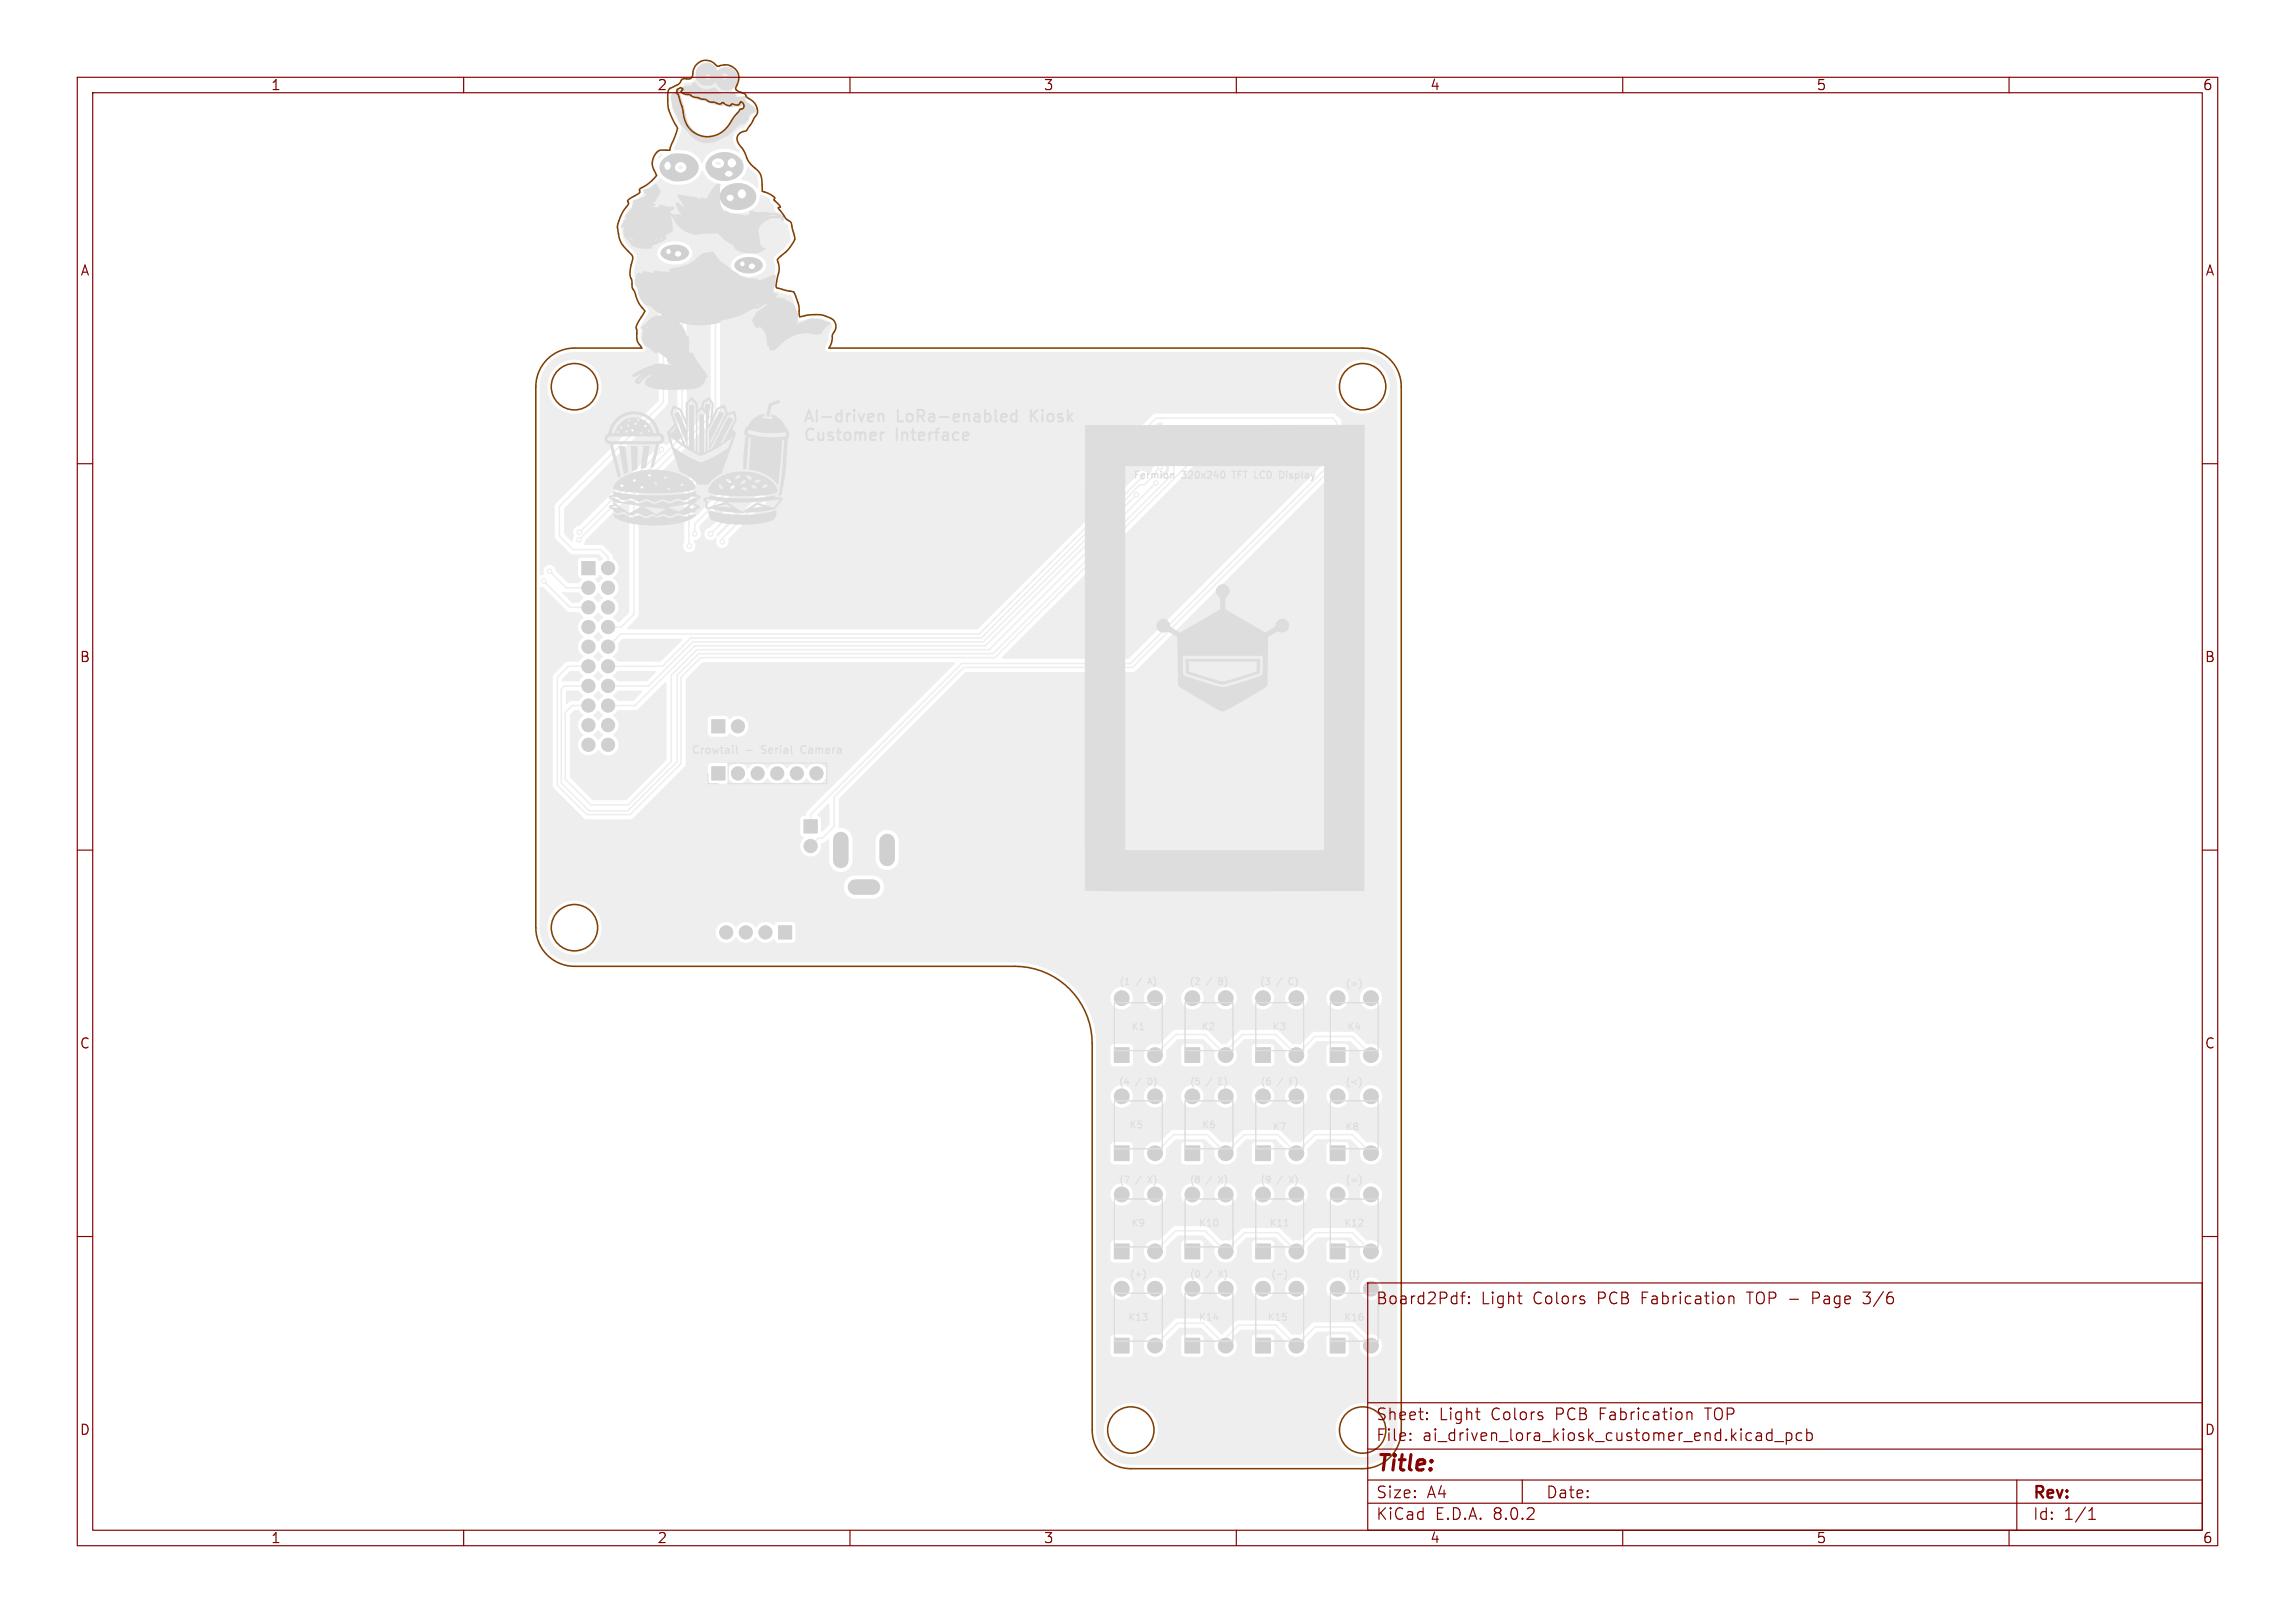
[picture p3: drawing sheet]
<svg xmlns="http://www.w3.org/2000/svg" width="297mm" height="210mm" viewBox="0 0 297 210" stroke-linecap="round" stroke-linejoin="round" font-family="sans-serif">
<defs><g id="words">
<text font-size="2.8" fill="#830000" x="178" y="190.9">Title:</text>
<g font-size="2.1" fill="#830000">
<text x="178" y="169">Board2Pdf:</text>
<text x="191.7" y="169">Light</text>
<text x="198.4" y="169">Colors</text>
<text x="206.9" y="169">PCB</text>
<text x="212.7" y="169">Fabrication</text>
<text x="226.5" y="169">TOP -</text>
<text x="235.2" y="169">Page</text>
<text x="242" y="169">3/6</text>
<text x="178" y="184">Sheet:</text>
<text x="186.2" y="184">Light</text>
<text x="193" y="184">Colors</text>
<text x="201.5" y="184">PCB</text>
<text x="207.2" y="184">Fabrication</text>
<text x="221.1" y="184">TOP</text>
<text x="178" y="186.7">File:</text>
<text x="184.1" y="186.7">ai_driven_lora_kiosk_customer_end.kicad_pcb</text>
<text x="178" y="196.9">KiCad</text>
<text x="178" y="194.1">Size:</text>
<text x="184.7" y="194.1">A4</text>
<text x="185.7" y="196.9">E.D.A.</text>
<text x="193.3" y="196.9">8.0.2</text>
<text x="200" y="194.1">Date:</text>
<text x="263" y="194.3">Rev:</text>
<text x="263" y="196.9">Id:</text>
<text x="267.1" y="196.9">1/1</text>
</g>
<g font-size="1.8" fill="#830000">
<text x="35" y="11.9">1</text>
<text x="85" y="11.9">2</text>
<text x="135" y="11.9">3</text>
<text x="185" y="11.9">4</text>
<text x="235" y="11.9">5</text>
<text x="285" y="11.9">6</text>
<text x="10.3" y="35.9">A</text>
<text x="285.4" y="35.9">A</text>
<text x="10.3" y="85.9">B</text>
<text x="285.3" y="85.9">B</text>
<text x="10.3" y="135.9">C</text>
<text x="285.3" y="135.9">C</text>
<text x="10.3" y="185.9">D</text>
<text x="285.3" y="185.9">D</text>
<text x="35" y="199.9">1</text>
<text x="85" y="199.9">2</text>
<text x="135" y="199.9">3</text>
<text x="185" y="199.9">4</text>
<text x="235" y="199.9">5</text>
<text x="285" y="199.9">6</text>
</g>
<g font-size="1.2" fill="#ddd">
<text x="153.9" y="165.4">(0</text>
<text x="157.8" y="165.4">X)</text>
</g>
</g></defs>
<g fill="#eee" stroke="#eee" stroke-width=".13">
<path d="M144.2 173.2h1.9v1.9h-1.9z"/>
<path d="M153.4 173.2h1.9v1.9h-1.9z"/>
<path d="M92.1 93.1h1.7v1.7h-1.7z"/>
<path d="M144.2 161h1.9v1.9h-1.9z"/>
<path d="M162.5 161h1.9v1.9h-1.9z"/>
<path d="M144.2 135.6h1.9v1.9h-1.9z"/>
<path d="M172.1 161h2v1.9h-2z"/>
<path d="M162.5 148.3h1.9v1.9h-1.9z"/>
<path d="M144.2 148.3h1.9v1.9h-1.9z"/>
<path d="M104.1 106.1h1.7v1.7h-1.7z"/>
<path d="M153.4 135.6h1.9v1.9h-1.9z"/>
<path d="M100.8 119.8h1.6v1.7h-1.6z"/>
<path d="M172.1 135.6h2v1.9h-2z"/>
<path d="M172.1 173.2h2v1.9h-2z"/>
<path d="M162.5 135.6h1.9v1.9h-1.9z"/>
<path d="M153.4 148.3h1.9v1.9h-1.9z"/>
<path d="M92.1 99.2h1.7v1.7h-1.7z"/>
<path d="M87.4 37.5h1.8v1.8h-1.8z"/>
<path d="M91.9 20.5a2.77 2.77 0 0 1 4.1 .4 1.63 1.63 0 0 1-1 2.2 2.74 2.74 0 0 1-3.2-.5h1.9a.6 .6 0 0 0 .7 .3 .6 .6 0 0 0 .5-.5 .6 .6 0 0 0-.7-.4 .6 .6 0 0 0-.5 .6l-1.9-.1a1.29 1.29 0 0 1-.3-1.4h.5a.88 .88 0 0 0 .9 .7 .88 .88 0 0 0 .9-.7h.3a.63 .63 0 0 0 .9 .6 .63 .63 0 0 0 .1-1.1 .63 .63 0 0 0-1 .3v.2h-.3a.9 .9 0 0 0-.9-.7 .9 .9 0 0 0-.9 .7h-.5z"/>
<path d="M86 20.5a3.2 3.2 0 0 1 3.8 .1 1.43 1.43 0 0 1-.2 2.3 2.95 2.95 0 0 1-4.1-.7l-.1-.6h.5a.47 .47 0 0 0 .4 .5 .47 .47 0 0 0 .5-.4h.5a.83 .83 0 0 0 .9 .7 .83 .83 0 0 0 .7-.9 .83 .83 0 0 0-.9-.6 .83 .83 0 0 0-.7 .8h-.5a.59 .59 0 0 0-.5-.9 .73 .73 0 0 0-.4 .8h-.5l.2-.7z"/>
<path d="M85.8 32.2a2.58 2.58 0 0 1 3.1 0 .72 .72 0 0 1 .2 .7 .72 .72 0 0 1-.6 .6 2.39 2.39 0 0 1-2.9-.6v-.3h.5a.39 .39 0 0 0 .5 .3h.6a.51 .51 0 0 0 .6 .4 .51 .51 0 0 0 .4-.5 .51 .51 0 0 0-.5-.4 .51 .51 0 0 0-.5 .5h-.6a.38 .38 0 0 0 .3-.4 .38 .38 0 0 0-.4-.3 .38 .38 0 0 0-.4 .4h-.5z"/>
<path d="M95.4 33.8a2.58 2.58 0 0 1 3 0 .72 .72 0 0 1 .2 .7 .72 .72 0 0 1-.5 .5 2.39 2.39 0 0 1-3-.5l.1-.4h.5a.39 .39 0 0 0 .5 .4h.6a.51 .51 0 0 0 .6 .4 .51 .51 0 0 0 .4-.5 .51 .51 0 0 0-.6-.4 .51 .51 0 0 0-.4 .5h-.6a.38 .38 0 0 0 .2-.4 .38 .38 0 0 0-.3-.3 .38 .38 0 0 0-.4 .3h-.5z"/>
<path d="M93.5 24.5a2.71 2.71 0 0 1 4.2 .4 1.55 1.55 0 0 1-1.2 2 2.76 2.76 0 0 1-3.1-.8l-.2-.5h.7a.53 .53 0 0 0 .7 .5 .53 .53 0 0 0 .4-.7l-.5-.3h.9a.63 .63 0 0 0 .9 .6 .63 .63 0 0 0 .1-1.1 .63 .63 0 0 0-1 .3v.2h-.9a.6 .6 0 0 0-.6 .5h-.7l.1-.6z"/>
<path d="M153.4 161h1.9v1.9h-1.9z"/>
<path d="M172.2 148.3h1.9v1.9h-1.9z"/>
<path d="M75.3 72.7h1.7v1.7h-1.7z"/>
<path d="M162.5 173.2h1.9v1.9h-1.9z"/>
<path d="M146 56h1.7v1.7h-1.7z"/>
<circle cx="149.5" cy="174.1" r=".95"/>
<circle cx="149.5" cy="166.8" r=".95"/>
<circle cx="145.2" cy="166.8" r=".95"/>
<circle cx="158.6" cy="174.1" r=".95"/>
<circle cx="158.6" cy="166.8" r=".95"/>
<circle cx="154.3" cy="166.8" r=".95"/>
<circle cx="95.5" cy="94" r=".85"/>
<circle cx="149.5" cy="161.9" r=".95"/>
<circle cx="149.5" cy="154.6" r=".95"/>
<circle cx="145.2" cy="154.6" r=".95"/>
<circle cx="167.8" cy="161.9" r=".95"/>
<circle cx="167.8" cy="154.6" r=".95"/>
<circle cx="163.4" cy="154.6" r=".95"/>
<circle cx="149.5" cy="136.5" r=".95"/>
<circle cx="149.5" cy="129.2" r=".95"/>
<circle cx="145.2" cy="129.2" r=".95"/>
<circle cx="177.4" cy="161.9" r=".95"/>
<circle cx="177.4" cy="154.6" r=".95"/>
<circle cx="173.1" cy="154.6" r=".95"/>
<circle cx="167.8" cy="149.2" r=".95"/>
<circle cx="167.8" cy="141.9" r=".95"/>
<circle cx="163.4" cy="141.9" r=".95"/>
<circle cx="149.5" cy="149.2" r=".95"/>
<circle cx="149.5" cy="141.9" r=".95"/>
<circle cx="145.2" cy="141.9" r=".95"/>
<circle cx="104.9" cy="109.5" r=".85"/>
<circle cx="158.6" cy="136.5" r=".95"/>
<circle cx="158.6" cy="129.2" r=".95"/>
<circle cx="154.3" cy="129.2" r=".95"/>
<circle cx="99.1" cy="120.6" r=".85"/>
<circle cx="96.5" cy="120.6" r=".85"/>
<circle cx="94" cy="120.6" r=".85"/>
<circle cx="177.4" cy="136.5" r=".95"/>
<circle cx="177.4" cy="129.2" r=".95"/>
<circle cx="173.1" cy="129.2" r=".95"/>
<circle cx="177.4" cy="174.1" r=".95"/>
<circle cx="177.4" cy="166.8" r=".95"/>
<circle cx="173.1" cy="166.8" r=".95"/>
<circle cx="167.8" cy="136.5" r=".95"/>
<circle cx="167.8" cy="129.2" r=".95"/>
<circle cx="163.4" cy="129.2" r=".95"/>
<circle cx="158.6" cy="149.2" r=".95"/>
<circle cx="158.6" cy="141.9" r=".95"/>
<circle cx="154.3" cy="141.9" r=".95"/>
<circle cx="95.5" cy="100.1" r=".85"/>
<circle cx="98" cy="100.1" r=".85"/>
<circle cx="100.6" cy="100.1" r=".85"/>
<circle cx="103.1" cy="100.1" r=".85"/>
<circle cx="105.7" cy="100.1" r=".85"/>
<circle cx="90.4" cy="38.4" r=".9"/>
<circle cx="92.6" cy="38.4" r=".9"/>
<circle cx="94.7" cy="38.4" r=".9"/>
<circle cx="158.6" cy="161.9" r=".95"/>
<circle cx="158.6" cy="154.6" r=".95"/>
<circle cx="154.3" cy="154.6" r=".95"/>
<circle cx="177.4" cy="149.2" r=".95"/>
<circle cx="177.4" cy="141.9" r=".95"/>
<circle cx="173.1" cy="141.9" r=".95"/>
<circle cx="78.7" cy="73.5" r=".85"/>
<circle cx="76.2" cy="76.1" r=".85"/>
<circle cx="78.7" cy="76.1" r=".85"/>
<circle cx="76.2" cy="78.6" r=".85"/>
<circle cx="78.7" cy="78.6" r=".85"/>
<circle cx="76.2" cy="81.1" r=".85"/>
<circle cx="78.7" cy="81.1" r=".85"/>
<circle cx="76.2" cy="83.7" r=".85"/>
<circle cx="78.7" cy="83.7" r=".85"/>
<circle cx="76.2" cy="86.2" r=".85"/>
<circle cx="78.7" cy="86.2" r=".85"/>
<circle cx="76.2" cy="88.8" r=".85"/>
<circle cx="78.7" cy="88.8" r=".85"/>
<circle cx="76.2" cy="91.3" r=".85"/>
<circle cx="78.7" cy="91.3" r=".85"/>
<circle cx="76.2" cy="93.8" r=".85"/>
<circle cx="78.7" cy="93.8" r=".85"/>
<circle cx="76.2" cy="96.4" r=".85"/>
<circle cx="78.7" cy="96.4" r=".85"/>
<circle cx="167.8" cy="174.1" r=".95"/>
<circle cx="167.8" cy="166.8" r=".95"/>
<circle cx="163.4" cy="166.8" r=".95"/>
<circle cx="149.4" cy="56.9" r=".85"/>
<circle cx="151.9" cy="56.9" r=".85"/>
<circle cx="154.4" cy="56.9" r=".85"/>
<circle cx="157" cy="56.9" r=".85"/>
<circle cx="159.5" cy="56.9" r=".85"/>
<circle cx="162.1" cy="56.9" r=".85"/>
<circle cx="164.6" cy="56.9" r=".85"/>
<circle cx="167.1" cy="56.9" r=".85"/>
<circle cx="169.7" cy="56.9" r=".85"/>
</g>
<path d="M108.8 108.6v2.7M110.7 114.8h2.2M114.8 108.9v2.2" fill="none" stroke="#eee" stroke-width="2"/>
<g fill="#ececec" stroke="#ececec" stroke-width=".13">
<circle cx="74.9" cy="69.9" r=".3"/>
<circle cx="75" cy="68.9" r=".3"/>
<circle cx="85.6" cy="58.2" r=".3"/>
<circle cx="147.8" cy="61.7" r=".3"/>
<circle cx="149.6" cy="62.5" r=".3"/>
<circle cx="147.1" cy="64" r=".3"/>
<circle cx="142" cy="66.7" r=".3"/>
<circle cx="150.1" cy="60.5" r=".3"/>
<circle cx="71.1" cy="73.9" r=".3"/>
<circle cx="94.2" cy="66.8" r=".3"/>
<circle cx="91.9" cy="69.1" r=".3"/>
<circle cx="98.4" cy="64.8" r=".3"/>
<circle cx="93.5" cy="70.1" r=".3"/>
<circle cx="89.9" cy="69.1" r=".3"/>
<circle cx="94.7" cy="63" r=".3"/>
<circle cx="70.4" cy="75.2" r=".3"/>
<circle cx="91.4" cy="60.5" r=".3"/>
<circle cx="89.2" cy="70.7" r=".3"/>
</g>
<g fill="none" stroke="#eee" stroke-width=".2">
<path d="M88.3 38.4v18.1l-13.4 13.4M90.4 38.4v-1.3l-.2-.3h-4.1l-.2 .3v15l-13.5 13.4v3.8l1.8 1.8h3.5l1 1v1.4M92.6 38.4v14.8l-10.6 10.6v15.7l-1.6 1.6h-1.7M85.6 58.2l-10.6 10.7M146.8 56.9l2.8-2.8h22.9l.5 .5v5.3l-26.4 26.5h-21.9l-16.8 16.7v3.8l-1.5 1.6h-.5l-1 1M149.4 56.9l1.7-1.8h20.9l.2 .3v4.5l-25.9 26h-21.8l-19.6 19.5v1.5M151.9 56.9v4.3l-23.4 23.4h-38.1l-2.8 2.8v11.2l-6.3 6.3h-5.1l-3.6-3.6v-12.1l.4-.4h3.2M157 56.9l-28.2 28.2h-38.1l-2.6 2.5v11.2l-6.6 6.6h-5.6l-3.8-3.8v-14l1.5-1.4h2.6M70.4 75.2l3.4 3.4h2.4M71.1 73.9l2.2 2.2h2.9M91.4 60.5l-2.2 2.2v8M94.2 66.8l-2.3 2.3"/>
<path d="M94.7 63l-4.8 4.8v1.3M98.4 64.8l-4.9 4.9v.4M142 66.7l-15.3 15.3h-46.4l-1.6 1.7M147.1 64l-19.6 19.6h-37.6l-7.7 7.7h-3.5M147.8 61.7l-20.8 20.9h-37.6l-3.7 3.6h-7M149.6 62.5l-21.6 21.6h-37.8l-3.3 3.3v11.2l-5.6 5.5h-4.8l-3.3-3.3v-8.6l.9-.9h2.1M150.1 60.5l-.5 .5v.2l-1.5 1.5h-.6l-20.2 20.4h-37.6l-5.7 5.7h-5.3M149.5 136.5l2.6-2.6h3.9l2.6 2.6 .1-.1v-.5l2.1-2h4.3l2.7 2.6 2.4-2.4h4.8l2.4 2.4M149.5 149.2l2.4-2.4h4.3l2.4 2.4 2.4-2.4h4.4l2.4 2.4 2.4-2.4h4.8l2.4 2.4M149.5 174.1l2.9-2.9h3.3l2.9 2.9 .1-.1v-1l1.6-1.5h4.8l2.7 2.6 2.4-2.4h4.8l2.4 2.4M149.5 161.9l2.6-2.6h3.9l2.6 2.6 2.4-2.4h4.4l2.4 2.4 2.4-2.4h4.8l2.4 2.4"/>
</g>
<g fill="#eee">
<path d="M90.6 8.6l.3-.2a1.19 1.19 0 0 1 1.2 .2l.6 .5 .6-.1a1.27 1.27 0 0 1 1.8 1.3l-.4 1v.3l.3 .5 .7 .3a.14 .14 0 0 1 .1 .2 .14 .14 0 0 1-.1 .1l-.4 .4-.5-.2-.3 .1a.33 .33 0 0 1-.6-.1l-.3-.2-.6 .2-.3-.1-.7-.1-.4-.3-1.7-.3-.5-.4h-.4l-.2-.4-.3-.3 .1-.2 1-.2 .4-.4 .1-.4a1.43 1.43 0 0 1 .5-1.2z"/>
<path d="M85.4 20a.14 .14 0 0 1 .2 0 .14 .14 0 0 1 0 .2l-.2 .3a.12 .12 0 0 1-.2 0 .12 .12 0 0 1 0-.2z"/>
<path d="M86.9 12.2h.2l.2 .3 .5 1.6 .3 1.5 .5 1 .4 .6 .6 .4 .7 .4 .8 .2h.7l.8-.2 .7-.2 .6-.4 .7-.8 1-1.4 .5-.6 .4-.2 .2-.2 .1-.6a.16 .16 0 0 1 0-.2 .16 .16 0 0 1 .2 0 1.29 1.29 0 0 1 .5 1.1l-1.1 1.8a.36 .36 0 0 1-.4 .2l-.4 .2-.5 .4-.2 .7 .1 .7 .7 1.1-.1 .1a3.4 3.4 0 0 0-4.4 .8l-.3 .6-.2-.1-.2-.4a2.81 2.81 0 0 0-2-1.1l-1.3-.1 1-2.8-1.2-2.6z"/>
<path d="M92.6 21a.36 .36 0 0 1 .6 .2 .36 .36 0 0 1-.6-.1z"/>
<path d="M87.9 21.5a.28 .28 0 0 1 .4 0 .28 .28 0 0 1 0 .4 .28 .28 0 0 1-.4-.1l-.1-.1z"/>
<path d="M96.7 21.7h.2l.5 .5a1.5 1.5 0 0 1 .7 1.3v.7a.19 .19 0 0 1-.2 .1 .19 .19 0 0 1-.1-.2 2.98 2.98 0 0 0-1.8-.8l-.1-.2 .5-.6z"/>
<path d="M149.8 54.7h.6l.1 .1-.7 .8-.5-.1-.1-.2z"/>
<path d="M88.9 39.8l.5-.1 .2-.2a1.68 1.68 0 0 0 1.9-.2l.5 .4v13.2l-3 3-.1-.1z"/>
<path d="M168.1 55.7h.5l.2 .2-.4 .4-.3-.4z"/>
<path d="M165.5 55.7h.6l.1 .2-.4 .4-.3-.4z"/>
<path d="M163 55.7h.6l.1 .2-.4 .4-.3-.4z"/>
<path d="M160.5 55.7h.5l.1 .2-.3 .4-.3-.4z"/>
<path d="M157.9 55.7h.6l.1 .2-.4 .4-.3-.4z"/>
<path d="M155.4 55.7h.5l.2 .2-.4 .4-.3-.4z"/>
<path d="M152.8 55.7h.6l.1 .2-.4 .4-.3-.4z"/>
<path d="M152.5 58.1l.6-.6 .1 .1a1.68 1.68 0 0 0 1.4 .7v.2l-1.9 1.8h-.1l-.1-.1z"/>
<path d="M86.5 37.5l.2-.1 .2 .2v1.7a.59 .59 0 0 0 .7 .5l.1 16.4-1.4 1.4a.88 .88 0 0 0-1-.2 .88 .88 0 0 0-.5 .8l-9.8 9.8a.9 .9 0 0 0-.7 1.4l-.2 .6-.1 .1-1-1v-3.3l13.4-13.5z"/>
<path d="M77.1 74.9l.3-.2 .2-.3 .5 .4-.7 .6-.3-.3z"/>
<path d="M76.8 77.2l.6-.5 .7 .6-.7 .7-.6-.6z"/>
<path d="M72.8 76.6l.4 .1h1.7l.6 .6-.6 .7h-.8l-1.3-1.3z"/>
<path d="M76.8 79.8l.6-.6 .7 .7-.7 .6-.6-.5z"/>
<path d="M81.2 64.4h.2v.1v14.7l-1.3 1.3h-.2l-.6-.7a1.43 1.43 0 0 0 0-2.4v-.1a1.43 1.43 0 0 0 0-2.5 1.46 1.46 0 0 0 0-2.6l-.1-.5-1.2-1.1-2.3-.1-.1-.1 .2-.5z"/>
<path d="M76.8 82.3l.6-.5 .7 .6-.7 .6-.6-.5z"/>
<path d="M129.7 85l26.8-26.8a1.43 1.43 0 0 0 1.7-.7h.1a1.43 1.43 0 0 0 2.4 0h.1a1.43 1.43 0 0 0 2.5 0 1.43 1.43 0 0 0 2.5 0h.1a1.43 1.43 0 0 0 2.5 0 1.38 1.38 0 0 0 2.1 .5 1.38 1.38 0 0 0 .1-2.1l.1-.2 .9 .1v3.9l-25.5 25.5-16.3 .1-.1-.1z"/>
<path d="M76.8 84.9l.6-.6 .7 .7-.7 .6-.6-.6z"/>
<path d="M80.5 82.7l7.7-.1 .1 .2-2.8 2.8h-5.5l-.7-.7a1.6 1.6 0 0 0 .7-1.7z"/>
<path d="M76.8 87.4l.6-.6 .7 .7-.7 .6-.6-.5z"/>
<path d="M79.9 86.8h4.9l.1 .2-1.2 1.2h-3.7l-.7-.7z"/>
<path d="M73.8 86.9l1.1-.1 .6 .7-.6 .7-2.1-.1v-.2z"/>
<path d="M76.8 89.9l.6-.5 .7 .6-.7 .7-.6-.6z"/>
<path d="M79.9 89.4h3.1l.1 .1-1.2 1.2h-1.9l-.7-.7z"/>
<path d="M73.3 89.4h1.6l.6 .6-.6 .7h-.9l-.7 .4-.1-.1z"/>
<path d="M76.8 92.5l.6-.6 .7 .7-.7 .6-.6-.5z"/>
<path d="M76.8 95l.6-.5 .7 .6-.7 .6-.6-.5z"/>
<path d="M74.3 91.9h.6l.6 .7a1.42 1.42 0 0 0 0 2.5 1.38 1.38 0 0 0-.3 2.2 1.38 1.38 0 0 0 2.2-.3 1.38 1.38 0 0 0 2.2 .3 1.38 1.38 0 0 0-.3-2.1v-.1a1.43 1.43 0 0 0 0-2.5l.1-.1 .6-.6h2.3l.3-.1 3.5-3.5h.1v10l-5.1 5.2h-4.3l-3-2.9v-8.1z"/>
<path d="M107.1 104h.2v.1v2.5l-.9 1-.1-.1v-1.5a.56 .56 0 0 0-.5-.4v-.2z"/>
<path d="M81.9 26.1l1-.7 .4-.4a.28 .28 0 0 1 .3-.4l.9-.7 .7-.7a.2 .2 0 0 1 .2-.2 .2 .2 0 0 1 .2 .1 3.6 3.6 0 0 0 4.8-.2l.4-.8h.1l.4 .7 .5 .4 .8 .5 .7 .1 .1 .2-.2 .2a1.82 1.82 0 0 0-.5 1.4l.1 .3a2.38 2.38 0 0 0 1.7 1.6l.4 .1a2.96 2.96 0 0 0 3.4-1.7l.1-.7 .7 .2 .5 .3 .1 .4 .5 .5v.4l.2 .3 .9 1.3 .6 .5 .4 1.5a2.23 2.23 0 0 1-.7 1.4l-1.4 1.3-.1 .5 .1 .4a1.8 1.8 0 0 1 0 1.2l-.3 1.4 .1 .6 .3 .3 2.1 .5 .5 1.3v1.4l.2 .4 .4 .2 1.8-.3a3 3 0 0 1 1.7 .3l.2 .1a.7 .7 0 0 1 .3 1.1l-.3 .6-.1 1-.3 .7 .1 .3 .3 .2h69.1a4.5 4.5 0 0 1 4.5 4.5v135a4.5 4.5 0 0 1-4.5 4.5h-30a4.5 4.5 0 0 1-4.5-4.5h1l.1 .4a3.5 3.5 0 0 0 3.6 3.1 3.5 3.5 0 0 0 3.3-3.5h23l.1 .4a3.5 3.5 0 0 0 5.4 2.5 3.5 3.5 0 0 0-.3-6 3.5 3.5 0 0 0-5.2 3.1h-23v-.3a3.5 3.5 0 0 0-3.6-3.2 3.5 3.5 0 0 0-3.4 3.5h-1v-11.9h1.9v2.1l.2 .2 .2 .2 2.3-.1 .2-.3v-1.1h1.4v.3a1.47 1.47 0 0 0 1.9 1.1 1.47 1.47 0 0 0 1-1.9l.4-.5h1.6v2.1l.1 .2 .3 .2h2l.3-.2 .2-.3v-2l-.2-.3-.2-.1h-2.1l-.3 .1-.1 .3h-1.6l1.4-1.3h2.8l1.7 1.8a1.46 1.46 0 0 0 1.7 1.9 1.46 1.46 0 0 0 .8-2.4h2.3v2.1l.1 .2 .3 .2h2l.4-.2 .1-.3-.1-2.2-.3-.2h-2.1l-.3 .1-.1 .3h-2.3v-.2l.8-.8h4.3l1.6 1.5a1.47 1.47 0 0 0 1.4 2 1.47 1.47 0 0 0 1.4-2l.4-.5h2l.1 2.1 .1 .2 .3 .2h2l.3-.2 .2-.3-.1-2.2-.3-.2h-2.1l-.3 .1-.2 .3h-2l.9-.8h4.2l1.3 1.3a1.47 1.47 0 0 0 1.2 2 1.47 1.47 0 0 0 1.7-1.7 1.47 1.47 0 0 0-2-1.2l-1.5-1.5-.3-.1h-5l-.3 .1-1.5 1.5h-1l-1.8-1.7-.3-.2h-5l-.3 .2-1.8 1.7-2.2-2.1h-3.6l-.3 .1-2 2a1.48 1.48 0 0 0-2 1.4h-1.4v-1a.49 .49 0 0 0-.4-.4h-2l-.3 .1-.2 .3h-1.9v-6.3h1.9v.2a1.46 1.46 0 0 0 1.6 1.2 1.46 1.46 0 0 0 1.3-1.4h1.4v.2a1.46 1.46 0 0 0 1.6 1.2 1.46 1.46 0 0 0 1.3-1.4h1.9l.1 .2a1.46 1.46 0 0 0 1.5 1.2 1.46 1.46 0 0 0 1.4-1.4h1.4v.2a1.46 1.46 0 0 0 1.5 1.2 1.46 1.46 0 0 0 1.4-1.4h1.9v.2a1.46 1.46 0 0 0 1.6 1.2 1.46 1.46 0 0 0 1.3-1.4h1.4v.2a1.46 1.46 0 0 0 1.6 1.2 1.46 1.46 0 0 0 1.3-1.4h2.4l.1 .2a1.46 1.46 0 0 0 1.5 1.2 1.46 1.46 0 0 0 1.4-1.4h1.4v.2a1.46 1.46 0 0 0 2.3 .9 1.46 1.46 0 0 0-.2-2.4 1.46 1.46 0 0 0-2.1 1.3h-1.4l-.1-.3a1.46 1.46 0 0 0-1.5-1.2 1.46 1.46 0 0 0-1.4 1.5h-2.4v-.3a1.46 1.46 0 0 0-1.6-1.2 1.46 1.46 0 0 0-1.3 1.5h-1.4v-.3a1.46 1.46 0 0 0-1.6-1.2 1.46 1.46 0 0 0-1.3 1.5h-1.9v-.3a1.46 1.46 0 0 0-1.6-1.2 1.46 1.46 0 0 0-1.3 1.5h-1.4l-.1-.3a1.46 1.46 0 0 0-1.5-1.2 1.46 1.46 0 0 0-1.4 1.5h-1.9v-.3a1.46 1.46 0 0 0-1.5-1.2 1.46 1.46 0 0 0-1.4 1.5h-1.4v-.3a1.46 1.46 0 0 0-1.6-1.2 1.46 1.46 0 0 0-1.3 1.5h-1.9v-5.9h1.9v2.1l.2 .2 .2 .2h2.1l.3-.2 .1-.2v-1.1h1.4a1.47 1.47 0 0 0 1.8 1.5 1.47 1.47 0 0 0 1.1-2l.4-.5h1.6v2.1l.1 .2 .3 .2h2l.3-.2 .2-.3v-2l-.2-.3-.2-.1h-2.1l-.3 .1-.1 .3h-1.6l1.1-1h3.3l1.5 1.5a1.47 1.47 0 0 0 1.4 2 1.47 1.47 0 0 0 1.4-2l.5-.5h1.5v2.1l.1 .2 .3 .2h2l.4-.2 .1-.3v-2l-.1-.3-.3-.1h-2.1l-.3 .1-.1 .3h-1.5l.8-.8h3.8l1.3 1.3a1.47 1.47 0 0 0 1.4 2 1.47 1.47 0 0 0 1.4-2l.4-.5h2l.1 2.1 .1 .2 .3 .2h2l.3-.2 .2-.3-.1-2.2-.3-.2h-2.1l-.3 .1-.2 .3h-2l.9-.8h4.2l1.3 1.3a1.47 1.47 0 0 0 1.2 2 1.47 1.47 0 0 0 1.7-1.6 1.47 1.47 0 0 0-2-1.3l-1.5-1.5-.3-.1h-5l-.3 .1-1.5 1.5h-1.1l-1.5-1.5-.3-.1h-4.4l-.3 .1-1.5 1.5h-1.1l-1.9-1.8h-4.1l-.3 .1-1.8 1.7a1.48 1.48 0 0 0-2 1.4h-1.4v-1a.49 .49 0 0 0-.4-.4h-2l-.3 .1-.2 .3h-1.9v-6.3h1.9v.2a1.46 1.46 0 0 0 1.6 1.2 1.46 1.46 0 0 0 1.3-1.4h1.4v.2a1.46 1.46 0 0 0 1.6 1.2 1.46 1.46 0 0 0 1.3-1.4h1.9l.1 .2a1.46 1.46 0 0 0 1.5 1.2 1.46 1.46 0 0 0 1.4-1.4h1.4v.2a1.46 1.46 0 0 0 1.5 1.2 1.46 1.46 0 0 0 1.4-1.4h1.9v.2a1.46 1.46 0 0 0 1.6 1.2 1.46 1.46 0 0 0 1.3-1.4h1.4v.2a1.46 1.46 0 0 0 1.6 1.2 1.46 1.46 0 0 0 1.3-1.4h2.4l.1 .2a1.46 1.46 0 0 0 1.5 1.2 1.46 1.46 0 0 0 1.4-1.4h1.4v.2a1.46 1.46 0 0 0 2.3 .9 1.46 1.46 0 0 0-.2-2.4 1.46 1.46 0 0 0-2.1 1.3h-1.4l-.1-.3a1.46 1.46 0 0 0-1.5-1.2 1.46 1.46 0 0 0-1.4 1.5h-2.4v-.3a1.46 1.46 0 0 0-1.6-1.2 1.46 1.46 0 0 0-1.3 1.5h-1.4v-.3a1.46 1.46 0 0 0-1.6-1.2 1.46 1.46 0 0 0-1.3 1.5h-1.9v-.3a1.46 1.46 0 0 0-1.6-1.2 1.46 1.46 0 0 0-1.3 1.5h-1.4l-.1-.3a1.46 1.46 0 0 0-1.5-1.2 1.46 1.46 0 0 0-1.4 1.5h-1.9v-.3a1.46 1.46 0 0 0-1.5-1.2 1.46 1.46 0 0 0-1.4 1.5h-1.4v-.3a1.46 1.46 0 0 0-1.6-1.2 1.46 1.46 0 0 0-1.3 1.5h-1.9v-6.4h1.9v2.1l.2 .2 .2 .2h2.1l.3-.2 .1-.2v-1.1h1.4a1.47 1.47 0 0 0 1.8 1.5 1.47 1.47 0 0 0 1.1-2l.4-.5h1.6v2.1l.1 .2 .3 .2h2l.3-.2 .2-.3v-2l-.2-.3-.2-.1h-2.1l-.3 .1-.1 .3h-1.6l.9-.8h3.7l1.3 1.3a1.47 1.47 0 0 0 1.4 2 1.47 1.47 0 0 0 1.4-2l.5-.5h1.5v2.1l.1 .2 .3 .2h2l.4-.2 .1-.3v-2l-.1-.3-.3-.1h-2.1l-.3 .1-.1 .3h-1.5l.8-.8h3.8l1.3 1.3a1.47 1.47 0 0 0 1.4 2 1.47 1.47 0 0 0 1.4-2l.4-.5h2.1v2.1l.1 .2 .3 .2h2l.3-.2 .2-.3-.1-2.2-.3-.2h-2.1l-.3 .1-.1 .3h-2.1l.9-.8h4.2l1.3 1.3a1.47 1.47 0 0 0 1.2 2 1.47 1.47 0 0 0 1.7-1.6 1.47 1.47 0 0 0-2-1.3l-1.5-1.5-.3-.1h-5l-.3 .1-1.5 1.5h-1.1l-1.5-1.5-.3-.1h-4.4l-.3 .1-1.6 1.5h-1l-1.5-1.5-.3-.1h-4.5l-.3 .1-1.5 1.5a1.48 1.48 0 0 0-2 1.4h-1.4v-1a.49 .49 0 0 0-.4-.4h-2l-.3 .1-.2 .3h-1.9v-6.3h1.9v.2a1.46 1.46 0 0 0 1.6 1.2 1.46 1.46 0 0 0 1.3-1.4h1.4v.2a1.46 1.46 0 0 0 1.6 1.2 1.46 1.46 0 0 0 1.3-1.4h1.9l.1 .2a1.46 1.46 0 0 0 1.5 1.2 1.46 1.46 0 0 0 1.4-1.4h1.4v.2a1.46 1.46 0 0 0 1.5 1.2 1.46 1.46 0 0 0 1.4-1.4h1.9v.2a1.46 1.46 0 0 0 1.6 1.2 1.46 1.46 0 0 0 1.3-1.4h1.4v.2a1.46 1.46 0 0 0 1.6 1.2 1.46 1.46 0 0 0 1.3-1.4h2.4l.1 .2a1.46 1.46 0 0 0 1.5 1.2 1.46 1.46 0 0 0 1.4-1.4h1.4v.2a1.46 1.46 0 0 0 2.3 .9 1.46 1.46 0 0 0-.2-2.4 1.46 1.46 0 0 0-2.1 1.3h-1.4l-.1-.3a1.46 1.46 0 0 0-1.5-1.2 1.46 1.46 0 0 0-1.4 1.5h-2.4v-.3a1.46 1.46 0 0 0-1.6-1.2 1.46 1.46 0 0 0-1.3 1.5h-1.4v-.3a1.46 1.46 0 0 0-1.6-1.2 1.46 1.46 0 0 0-1.3 1.5h-1.9v-.3a1.46 1.46 0 0 0-1.6-1.2 1.46 1.46 0 0 0-1.3 1.5h-1.4l-.1-.3a1.46 1.46 0 0 0-1.5-1.2 1.46 1.46 0 0 0-1.4 1.5h-1.9v-.3a1.46 1.46 0 0 0-1.5-1.2 1.46 1.46 0 0 0-1.4 1.5h-1.4v-.3a1.46 1.46 0 0 0-1.6-1.2 1.46 1.46 0 0 0-1.3 1.5h-1.9v-6.4h1.9v2.1l.2 .2 .2 .2h2.1l.3-.2 .1-.2v-1.1h1.4a1.47 1.47 0 0 0 1.8 1.5 1.47 1.47 0 0 0 1.1-2l.4-.5h1.6v2.1l.1 .2 .3 .2h2l.3-.2 .2-.3v-2l-.2-.3-.2-.1h-2.1l-.3 .1-.1 .3h-1.6l1.1-1h3.3l1.5 1.5a1.47 1.47 0 0 0 1.6 2 1.47 1.47 0 0 0 1-2.3l.2-.2h2v2l.1 .3 .3 .2h2l.4-.2 .1-.2v-2.1a.49 .49 0 0 0-.5-.4h-2l-.3 .1-.1 .3h-2l1.1-1h3.7l1.5 1.5a1.54 1.54 0 0 0 1.6 2 1.55 1.55 0 0 0 1.3-2l.4-.5h2v2l.2 .3 .3 .2h2l.3-.2 .1-.2 .1-2.1a.49 .49 0 0 0-.5-.4h-2.1l-.2 .1-.2 .3h-2l.9-.8h4.2l1.3 1.3a1.54 1.54 0 0 0 1.5 2 1.46 1.46 0 0 0 1.3-1.8 1.46 1.46 0 0 0-1.9-1.1l-1.5-1.5-.3-.1h-5l-.3 .1-1.5 1.5h-1l-2-1.8h-4.6l-.3 .1-1.6 1.6-.7 .1-1.9-1.8h-4.1l-.3 .1-1.8 1.7a1.48 1.48 0 0 0-2 1.4h-1.4v-1a.49 .49 0 0 0-.4-.4h-2l-.3 .1-.2 .3h-1.9v-.8a10.5 10.5 0 0 0-1.8-5.5h3.7v.2a1.46 1.46 0 0 0 1.6 1.2 1.46 1.46 0 0 0 1.3-1.4h1.4v.2a1.46 1.46 0 0 0 1.6 1.2 1.46 1.46 0 0 0 1.3-1.4h1.9l.1 .2a1.46 1.46 0 0 0 1.5 1.2 1.46 1.46 0 0 0 1.4-1.4h1.4v.2a1.46 1.46 0 0 0 1.5 1.2 1.46 1.46 0 0 0 1.4-1.4h1.9v.2a1.46 1.46 0 0 0 1.6 1.2 1.46 1.46 0 0 0 1.3-1.4h1.4v.2a1.46 1.46 0 0 0 1.6 1.2 1.46 1.46 0 0 0 1.3-1.4h2.4l.1 .2a1.46 1.46 0 0 0 1.5 1.2 1.46 1.46 0 0 0 1.4-1.4h1.4v.2a1.46 1.46 0 0 0 2.3 .9 1.46 1.46 0 0 0-.2-2.4 1.46 1.46 0 0 0-2.1 1.3h-1.4l-.1-.3a1.46 1.46 0 0 0-1.5-1.2 1.46 1.46 0 0 0-1.4 1.5h-2.4v-.3a1.46 1.46 0 0 0-1.6-1.2 1.46 1.46 0 0 0-1.3 1.5h-1.4v-.3a1.46 1.46 0 0 0-1.6-1.2 1.46 1.46 0 0 0-1.3 1.5h-1.9v-.3a1.46 1.46 0 0 0-1.6-1.2 1.46 1.46 0 0 0-1.3 1.5h-1.4l-.1-.3a1.46 1.46 0 0 0-1.5-1.2 1.46 1.46 0 0 0-1.4 1.5h-1.9v-.3a1.46 1.46 0 0 0-1.5-1.2 1.46 1.46 0 0 0-1.4 1.5h-1.4v-.3a1.46 1.46 0 0 0-1.6-1.2 1.46 1.46 0 0 0-1.3 1.5h-3.7l-.2-.4a10.5 10.5 0 0 0-8.4-4.3h-57.1a4.5 4.5 0 0 1-4.5-4.5h1l.1 .4a3.5 3.5 0 0 0 3.3 3.1 3.5 3.5 0 0 0 3.6-2.8h14.8v.2a1.37 1.37 0 0 0 1.2 1.1 1.37 1.37 0 0 0 1.4-.7h.1a1.39 1.39 0 0 0 2.4 0h.2a1.39 1.39 0 0 0 2.2 .2l.1 .1 .2 .3 .3 .1h1.9l.2-.1 .2-.4-.1-1.8-.2-.3-2.1-.1-.2 .1-.3 .4a1.44 1.44 0 0 0-2.3 .2h-.1a1.38 1.38 0 0 0-2.4 0h-.1a1.36 1.36 0 0 0-1.6-.7 1.36 1.36 0 0 0-1 1.4h-14.8v-.3a3.5 3.5 0 0 0-3.3-3.9 3.5 3.5 0 0 0-3.7 3.5h-1v-5.3h39.4a1.5 1.5 0 0 0 1.4 1.6l2.7-.1a1.51 1.51 0 0 0 1.1-1.5 1.51 1.51 0 0 0-1.4-1.4h-2.6a1.5 1.5 0 0 0-1.2 1.4h-39.4v-38.7a.31 .31 0 0 1 .5 0l3.1 3.1 .3 .1h1.2l.6 .6v.1a1.39 1.39 0 0 0 0 2.5v.1a1.39 1.39 0 0 0 0 2.4v.1l-.6 .6h-1.4l-.3 .1-1.5 1.6-.2 .3v14.1l.2 .3 3.9 3.9 .3 .1h5.9l6.8-6.8h3v1.8l.2 .3 .2 .1h1.9l.3-.1 .2-.3a1.45 1.45 0 0 0 2.3-.3h.2a1.39 1.39 0 0 0 2.4 0h.1a1.39 1.39 0 0 0 2.4 0h.1a1.39 1.39 0 0 0 2.4 0h.2a1.37 1.37 0 0 0 2.1 .4 1.37 1.37 0 0 0-.1-2.1 1.37 1.37 0 0 0-2.1 .4h-.1a1.38 1.38 0 0 0-2.4 0h-.1a1.38 1.38 0 0 0-2.4 0h-.2a1.38 1.38 0 0 0-2.4 0h-.1a1.38 1.38 0 0 0-2.3-.2l-.1-.1-.1-.2-.3-.2h-1.9l-.2 .2-.2 .3h-3l.1-.3v-5.8h2.9v1.8l.2 .3 .2 .1h1.9l.3-.1 .1-.3h.2a1.36 1.36 0 0 0 1.9 0 1.36 1.36 0 0 0 0-1.9 1.36 1.36 0 0 0-2 .1h-.1l-.1-.3-.3-.2h-1.9l-.2 .2-.2 .3h-2.9l.1-5.2 2.2-2.2h32.5l.1 .1v.1l-19.2 19.1-.1 .5a.65 .65 0 0 0-.7 .5v1.9l.1 .2 .3 .3a1.38 1.38 0 0 0 .4 2.3 1.38 1.38 0 0 0 1.8-1.6h.1a.95 .95 0 0 0 .9-.5l.1 .1v3a1.51 1.51 0 0 0 1.6 1.1 1.51 1.51 0 0 0 1.4-1.3v-2.7h3v2.6a1.51 1.51 0 0 0 1.6 1.2 1.51 1.51 0 0 0 1.4-1.4v-2.7a1.51 1.51 0 0 0-1.6-1.1 1.51 1.51 0 0 0-1.4 1.4h-3v-.3a1.63 1.63 0 0 0-1.7-1.4v-3.8l16.4-16.3h21.6l.3-.2 26.6-26.5 .1-.3v-5.5l-.1-.3-.7-.6-.3-.1h-23l-.3 .1-1.9 1.9-1.4 .1-.3 .1-.1 .2v2l.2 .3h2.1l.2-.1 .2-.3h.1a1.39 1.39 0 0 0 2.3-.3l.1 .1 .6 .6v2.7l-1 1a.21 .21 0 0 1-.2 0 .21 .21 0 0 1 0-.3 .65 .65 0 0 1 .5-.5 .81 .81 0 0 0-.1-1.4 .81 .81 0 0 0-1.2 .7l-.3 .3v.3l-.3 .3h-.2a.82 .82 0 0 0-.9-.3 .82 .82 0 0 0-.6 .7l-4.4 4.4a.88 .88 0 0 0-1-.1 .88 .88 0 0 0-.5 .8l-14.7 14.6h-45.2v-.2l1.3-1.3 .1-.3v-8.9h5.8v.1a.82 .82 0 0 0 1.2 .5 .82 .82 0 0 0 .2-1.3v-.1a.83 .83 0 0 0 .9-.8h.4l.1 .2a.83 .83 0 0 0 .6 .6 .83 .83 0 0 0 .8-.3h.1a.85 .85 0 0 0 .2 1.1 .85 .85 0 0 0 1.1 0 1.12 1.12 0 0 0 .3-1l4.2-4.1a.81 .81 0 0 0 .7-.9 .81 .81 0 0 0-.9-.8 .81 .81 0 0 0-.7 .9l-2.4 2.3h-.2a.84 .84 0 0 0-.6-1.1 .84 .84 0 0 0-1 .8l-1.5 1.5a.8 .8 0 0 0-.8 .8h-.4l-.2-.6v-.4l4.3-4.3a.81 .81 0 0 0 .7-.9 .81 .81 0 0 0-.8-.7 .81 .81 0 0 0-.8 .8l-3.9 3.9h-.2v-.1v-3.8l1.7-1.7a.82 .82 0 0 0 .7-.8 .82 .82 0 0 0-.8-.9 .82 .82 0 0 0-.8 .8l-1.9 2-.1 .3v7.4l-.2 .6h-5.8l.1-6.7 10.4-10.4 .1-.3v-3.3h79.6a3.5 3.5 0 0 0 5.2 3.1 3.5 3.5 0 0 0 .3-6 3.5 3.5 0 0 0-5.4 2.6l-.1 .3h-79.6v-10.3l.4-.4a1.42 1.42 0 0 0 2.4-.4 1.42 1.42 0 0 0-1.4-1.9l-.4 .1-.5 .3a1.62 1.62 0 0 0-2.2 0l-.5-.4a1.09 1.09 0 0 0-.6-.7l-4.4-.1-.3 .1-.4 .6-.1 14.9-13.4 13.5v4.1l.1 .3 2 2h3.5l.6 .5a.34 .34 0 0 1-.5 .4l-.1-.3-.3-.1h-1.8l-.4 .1-.1 .3v1.9l.1 .2 .4 .3-.4 .5-1.4-.1-1.5-1.5a.83 .83 0 0 0-1.1-.8 .83 .83 0 0 0-.5 1.2l-.4 .2-.2-.1v-24.4h1a3.5 3.5 0 0 0 5.2 3.1 3.5 3.5 0 0 0 .3-6 3.5 3.5 0 0 0-5.4 2.6l-.1 .3h-1a4.5 4.5 0 0 1 4.6-4.5h8.7l.4-.2 .1-.2-.1-.3-.6-.9-.1-1.5 1-1.7 .1-.5-.1-.3-.8-1.1-.4-1.2-.3-.5-.1-1-.2-.6 .2-1.2h12.4l.1 .5a2.11 2.11 0 0 0 1.5 1h1.1a1.72 1.72 0 0 0 1.8-1.6l-.1-.4a2.82 2.82 0 0 0-4-.3l-.3 .3-.1 .5h-12.4l.2-.9-.2-.7h2.8v.2a1.58 1.58 0 0 0 1.2 1.1l1 .2h.6a1.65 1.65 0 0 0 1.8-1.7l-.3-.6a2.9 2.9 0 0 0-4.1 .3l-.2 .5h-2.8l-1.4-1.6-.2-.7-.2-1.1 .6-1.6 .8-1z"/>
<path d="M92.8 69.1l1.5-1.5a.15 .15 0 0 1 .1 0 .15 .15 0 0 1 .1 .2l-1.5 1.5a.13 .13 0 0 1-.2 .1 .13 .13 0 0 1-.1-.1z"/>
</g>
<g fill="#fff" stroke="#fff" stroke-width=".13">
<circle cx="74.9" cy="69.8" r=".15"/>
<circle cx="75" cy="68.9" r=".15"/>
<circle cx="85.6" cy="58.2" r=".15"/>
<circle cx="147.8" cy="61.7" r=".15"/>
<circle cx="149.6" cy="62.5" r=".15"/>
<circle cx="147.1" cy="64" r=".15"/>
<circle cx="142" cy="66.7" r=".15"/>
<circle cx="150.1" cy="60.5" r=".15"/>
<circle cx="71.1" cy="73.9" r=".15"/>
<circle cx="94.2" cy="66.8" r=".15"/>
<circle cx="91.9" cy="69.1" r=".15"/>
<circle cx="98.4" cy="64.8" r=".15"/>
<circle cx="93.5" cy="70.1" r=".15"/>
<circle cx="89.9" cy="69.1" r=".15"/>
<circle cx="94.7" cy="63" r=".15"/>
<circle cx="70.4" cy="75.2" r=".15"/>
<circle cx="91.4" cy="60.5" r=".15"/>
<circle cx="89.2" cy="70.7" r=".15"/>
<circle cx="145.2" cy="174.1" r=".57"/>
<circle cx="149.5" cy="174.1" r=".57"/>
<circle cx="149.5" cy="166.8" r=".57"/>
<circle cx="145.2" cy="166.8" r=".57"/>
<circle cx="154.3" cy="174.1" r=".57"/>
<circle cx="158.6" cy="174.1" r=".57"/>
<circle cx="158.6" cy="166.8" r=".57"/>
<circle cx="154.3" cy="166.8" r=".57"/>
<circle cx="93" cy="94" r=".5"/>
<circle cx="95.5" cy="94" r=".5"/>
<circle cx="145.2" cy="161.9" r=".57"/>
<circle cx="149.5" cy="161.9" r=".57"/>
<circle cx="149.5" cy="154.6" r=".57"/>
<circle cx="145.2" cy="154.6" r=".57"/>
<circle cx="163.4" cy="161.9" r=".57"/>
<circle cx="167.8" cy="161.9" r=".57"/>
<circle cx="167.8" cy="154.6" r=".57"/>
<circle cx="163.4" cy="154.6" r=".57"/>
<circle cx="145.2" cy="136.5" r=".57"/>
<circle cx="149.5" cy="136.5" r=".57"/>
<circle cx="149.5" cy="129.2" r=".57"/>
<circle cx="145.2" cy="129.2" r=".57"/>
<circle cx="173.1" cy="161.9" r=".57"/>
<circle cx="177.4" cy="161.9" r=".57"/>
<circle cx="177.4" cy="154.6" r=".57"/>
<circle cx="173.1" cy="154.6" r=".57"/>
<circle cx="163.4" cy="149.2" r=".57"/>
<circle cx="167.8" cy="149.2" r=".57"/>
<circle cx="167.8" cy="141.9" r=".57"/>
<circle cx="163.4" cy="141.9" r=".57"/>
<circle cx="145.2" cy="149.2" r=".57"/>
<circle cx="149.5" cy="149.2" r=".57"/>
<circle cx="149.5" cy="141.9" r=".57"/>
<circle cx="145.2" cy="141.9" r=".57"/>
<circle cx="104.9" cy="106.9" r=".5"/>
<circle cx="104.9" cy="109.5" r=".5"/>
<circle cx="154.3" cy="136.5" r=".57"/>
<circle cx="158.6" cy="136.5" r=".57"/>
<circle cx="158.6" cy="129.2" r=".57"/>
<circle cx="154.3" cy="129.2" r=".57"/>
<circle cx="101.6" cy="120.7" r=".5"/>
<circle cx="99.1" cy="120.7" r=".5"/>
<circle cx="96.5" cy="120.7" r=".5"/>
<circle cx="94" cy="120.7" r=".5"/>
<circle cx="173.1" cy="136.5" r=".57"/>
<circle cx="177.4" cy="136.5" r=".57"/>
<circle cx="177.4" cy="129.2" r=".57"/>
<circle cx="173.1" cy="129.2" r=".57"/>
<circle cx="173.1" cy="174.1" r=".57"/>
<circle cx="177.4" cy="174.1" r=".57"/>
<circle cx="177.4" cy="166.8" r=".57"/>
<circle cx="173.1" cy="166.8" r=".57"/>
<circle cx="163.4" cy="136.5" r=".57"/>
<circle cx="167.8" cy="136.5" r=".57"/>
<circle cx="167.8" cy="129.2" r=".57"/>
<circle cx="163.4" cy="129.2" r=".57"/>
<circle cx="154.3" cy="149.2" r=".57"/>
<circle cx="158.6" cy="149.2" r=".57"/>
<circle cx="158.6" cy="141.9" r=".57"/>
<circle cx="154.3" cy="141.9" r=".57"/>
<circle cx="93" cy="100.1" r=".5"/>
<circle cx="95.5" cy="100.1" r=".5"/>
<circle cx="98" cy="100.1" r=".5"/>
<circle cx="100.6" cy="100.1" r=".5"/>
<circle cx="103.1" cy="100.1" r=".5"/>
<circle cx="105.7" cy="100.1" r=".5"/>
<circle cx="88.3" cy="38.4" r=".45"/>
<circle cx="90.4" cy="38.4" r=".45"/>
<circle cx="92.6" cy="38.4" r=".45"/>
<circle cx="94.7" cy="38.4" r=".45"/>
<circle cx="154.3" cy="161.9" r=".57"/>
<circle cx="158.6" cy="161.9" r=".57"/>
<circle cx="158.6" cy="154.6" r=".57"/>
<circle cx="154.3" cy="154.6" r=".57"/>
<circle cx="173.1" cy="149.2" r=".57"/>
<circle cx="177.4" cy="149.2" r=".57"/>
<circle cx="177.4" cy="141.9" r=".57"/>
<circle cx="173.1" cy="141.9" r=".57"/>
<circle cx="76.2" cy="73.5" r=".5"/>
<circle cx="78.7" cy="73.5" r=".5"/>
<circle cx="76.2" cy="76.1" r=".5"/>
<circle cx="78.7" cy="76.1" r=".5"/>
<circle cx="76.2" cy="78.6" r=".5"/>
<circle cx="78.7" cy="78.6" r=".5"/>
<circle cx="76.2" cy="81.1" r=".5"/>
<circle cx="78.7" cy="81.1" r=".5"/>
<circle cx="76.2" cy="83.7" r=".5"/>
<circle cx="78.7" cy="83.7" r=".5"/>
<circle cx="76.2" cy="86.2" r=".5"/>
<circle cx="78.7" cy="86.2" r=".5"/>
<circle cx="76.2" cy="88.8" r=".5"/>
<circle cx="78.7" cy="88.8" r=".5"/>
<circle cx="76.2" cy="91.3" r=".5"/>
<circle cx="78.7" cy="91.3" r=".5"/>
<circle cx="76.2" cy="93.8" r=".5"/>
<circle cx="78.7" cy="93.8" r=".5"/>
<circle cx="76.2" cy="96.4" r=".5"/>
<circle cx="78.7" cy="96.4" r=".5"/>
<circle cx="163.4" cy="174.1" r=".57"/>
<circle cx="167.8" cy="174.1" r=".57"/>
<circle cx="167.8" cy="166.8" r=".57"/>
<circle cx="163.4" cy="166.8" r=".57"/>
<circle cx="146.8" cy="56.9" r=".5"/>
<circle cx="149.4" cy="56.9" r=".5"/>
<circle cx="151.9" cy="56.9" r=".5"/>
<circle cx="154.4" cy="56.9" r=".5"/>
<circle cx="157" cy="56.9" r=".5"/>
<circle cx="159.5" cy="56.9" r=".5"/>
<circle cx="162.1" cy="56.9" r=".5"/>
<circle cx="164.6" cy="56.9" r=".5"/>
<circle cx="167.1" cy="56.9" r=".5"/>
<circle cx="169.7" cy="56.9" r=".5"/>
</g>
<path d="M108.8 108.6v2.7M110.7 114.8h2.2M114.8 108.9v2.2" fill="none" stroke="#fff" stroke-width=".8"/>
<g fill="#d0d0d0" stroke="#d0d0d0" stroke-width=".13">
<path d="M144.2 173.2h1.9v1.9h-1.9z"/>
<path d="M153.4 173.2h1.9v1.9h-1.9z"/>
<path d="M92.1 93.1h1.7v1.7h-1.7z"/>
<path d="M144.2 161h1.9v1.9h-1.9z"/>
<path d="M162.5 161h1.9v1.9h-1.9z"/>
<path d="M144.2 135.6h1.9v1.9h-1.9z"/>
<path d="M172.1 161h2v1.9h-2z"/>
<path d="M162.5 148.3h1.9v1.9h-1.9z"/>
<path d="M144.2 148.3h1.9v1.9h-1.9z"/>
<path d="M104.1 106.1h1.7v1.7h-1.7z"/>
<path d="M153.4 135.6h1.9v1.9h-1.9z"/>
<path d="M100.8 119.8h1.6v1.7h-1.6z"/>
<path d="M172.1 135.6h2v1.9h-2z"/>
<path d="M172.1 173.2h2v1.9h-2z"/>
<path d="M162.5 135.6h1.9v1.9h-1.9z"/>
<path d="M153.4 148.3h1.9v1.9h-1.9z"/>
<path d="M92.1 99.2h1.7v1.7h-1.7z"/>
<path d="M87.4 37.5h1.8v1.8h-1.8z"/>
<path d="M91.9 20.5a2.77 2.77 0 0 1 4.1 .4 1.63 1.63 0 0 1-1 2.2 2.74 2.74 0 0 1-3.2-.5h1.9a.6 .6 0 0 0 .7 .3 .6 .6 0 0 0 .5-.5 .6 .6 0 0 0-.7-.4 .6 .6 0 0 0-.5 .6l-1.9-.1a1.29 1.29 0 0 1-.3-1.4h.5a.88 .88 0 0 0 .9 .7 .88 .88 0 0 0 .9-.7h.3a.63 .63 0 0 0 .9 .6 .63 .63 0 0 0 .1-1.1 .63 .63 0 0 0-1 .3v.2h-.3a.9 .9 0 0 0-.9-.7 .9 .9 0 0 0-.9 .7h-.5z"/>
<path d="M86 20.5a3.2 3.2 0 0 1 3.8 .1 1.43 1.43 0 0 1-.2 2.3 2.95 2.95 0 0 1-4.1-.7l-.1-.6h.5a.47 .47 0 0 0 .4 .5 .47 .47 0 0 0 .5-.4h.5a.83 .83 0 0 0 .9 .7 .83 .83 0 0 0 .7-.9 .83 .83 0 0 0-.9-.6 .83 .83 0 0 0-.7 .8h-.5a.59 .59 0 0 0-.5-.9 .73 .73 0 0 0-.4 .8h-.5l.2-.7z"/>
<path d="M85.8 32.2a2.58 2.58 0 0 1 3.1 0 .72 .72 0 0 1 .2 .7 .72 .72 0 0 1-.6 .6 2.39 2.39 0 0 1-2.9-.6v-.3h.5a.39 .39 0 0 0 .5 .3h.6a.51 .51 0 0 0 .6 .4 .51 .51 0 0 0 .4-.5 .51 .51 0 0 0-.5-.4 .51 .51 0 0 0-.5 .5h-.6a.38 .38 0 0 0 .3-.4 .38 .38 0 0 0-.4-.3 .38 .38 0 0 0-.4 .4h-.5z"/>
<path d="M95.4 33.8a2.58 2.58 0 0 1 3 0 .72 .72 0 0 1 .2 .7 .72 .72 0 0 1-.5 .5 2.39 2.39 0 0 1-3-.5l.1-.4h.5a.39 .39 0 0 0 .5 .4h.6a.51 .51 0 0 0 .6 .4 .51 .51 0 0 0 .4-.5 .51 .51 0 0 0-.6-.4 .51 .51 0 0 0-.4 .5h-.6a.38 .38 0 0 0 .2-.4 .38 .38 0 0 0-.3-.3 .38 .38 0 0 0-.4 .3h-.5z"/>
<path d="M93.5 24.5a2.71 2.71 0 0 1 4.2 .4 1.55 1.55 0 0 1-1.2 2 2.76 2.76 0 0 1-3.1-.8l-.2-.5h.7a.53 .53 0 0 0 .7 .5 .53 .53 0 0 0 .4-.7l-.5-.3h.9a.63 .63 0 0 0 .9 .6 .63 .63 0 0 0 .1-1.1 .63 .63 0 0 0-1 .3v.2h-.9a.6 .6 0 0 0-.6 .5h-.7l.1-.6z"/>
<path d="M153.4 161h1.9v1.9h-1.9z"/>
<path d="M172.2 148.3h1.9v1.9h-1.9z"/>
<path d="M75.3 72.7h1.7v1.7h-1.7z"/>
<path d="M162.5 173.2h1.9v1.9h-1.9z"/>
<path d="M146 56h1.7v1.7h-1.7z"/>
<circle cx="149.5" cy="174.1" r=".95"/>
<circle cx="149.5" cy="166.8" r=".95"/>
<circle cx="145.2" cy="166.8" r=".95"/>
<circle cx="158.6" cy="174.1" r=".95"/>
<circle cx="158.6" cy="166.8" r=".95"/>
<circle cx="154.3" cy="166.8" r=".95"/>
<circle cx="95.5" cy="94" r=".85"/>
<circle cx="149.5" cy="161.9" r=".95"/>
<circle cx="149.5" cy="154.6" r=".95"/>
<circle cx="145.2" cy="154.6" r=".95"/>
<circle cx="167.8" cy="161.9" r=".95"/>
<circle cx="167.8" cy="154.6" r=".95"/>
<circle cx="163.4" cy="154.6" r=".95"/>
<circle cx="149.5" cy="136.5" r=".95"/>
<circle cx="149.5" cy="129.2" r=".95"/>
<circle cx="145.2" cy="129.2" r=".95"/>
<circle cx="177.4" cy="161.9" r=".95"/>
<circle cx="177.4" cy="154.6" r=".95"/>
<circle cx="173.1" cy="154.6" r=".95"/>
<circle cx="167.8" cy="149.2" r=".95"/>
<circle cx="167.8" cy="141.9" r=".95"/>
<circle cx="163.4" cy="141.9" r=".95"/>
<circle cx="149.5" cy="149.2" r=".95"/>
<circle cx="149.5" cy="141.9" r=".95"/>
<circle cx="145.2" cy="141.9" r=".95"/>
<circle cx="104.9" cy="109.5" r=".85"/>
<circle cx="158.6" cy="136.5" r=".95"/>
<circle cx="158.6" cy="129.2" r=".95"/>
<circle cx="154.3" cy="129.2" r=".95"/>
<circle cx="99.1" cy="120.6" r=".85"/>
<circle cx="96.5" cy="120.6" r=".85"/>
<circle cx="94" cy="120.6" r=".85"/>
<circle cx="177.4" cy="136.5" r=".95"/>
<circle cx="177.4" cy="129.2" r=".95"/>
<circle cx="173.1" cy="129.2" r=".95"/>
<circle cx="177.4" cy="174.1" r=".95"/>
<circle cx="177.4" cy="166.8" r=".95"/>
<circle cx="173.1" cy="166.8" r=".95"/>
<circle cx="167.8" cy="136.5" r=".95"/>
<circle cx="167.8" cy="129.2" r=".95"/>
<circle cx="163.4" cy="129.2" r=".95"/>
<circle cx="158.6" cy="149.2" r=".95"/>
<circle cx="158.6" cy="141.9" r=".95"/>
<circle cx="154.3" cy="141.9" r=".95"/>
<circle cx="95.5" cy="100.1" r=".85"/>
<circle cx="98" cy="100.1" r=".85"/>
<circle cx="100.6" cy="100.1" r=".85"/>
<circle cx="103.1" cy="100.1" r=".85"/>
<circle cx="105.7" cy="100.1" r=".85"/>
<circle cx="90.4" cy="38.4" r=".9"/>
<circle cx="92.6" cy="38.4" r=".9"/>
<circle cx="94.7" cy="38.4" r=".9"/>
<circle cx="158.6" cy="161.9" r=".95"/>
<circle cx="158.6" cy="154.6" r=".95"/>
<circle cx="154.3" cy="154.6" r=".95"/>
<circle cx="177.4" cy="149.2" r=".95"/>
<circle cx="177.4" cy="141.9" r=".95"/>
<circle cx="173.1" cy="141.9" r=".95"/>
<circle cx="78.7" cy="73.5" r=".85"/>
<circle cx="76.2" cy="76.1" r=".85"/>
<circle cx="78.7" cy="76.1" r=".85"/>
<circle cx="76.2" cy="78.6" r=".85"/>
<circle cx="78.7" cy="78.6" r=".85"/>
<circle cx="76.2" cy="81.1" r=".85"/>
<circle cx="78.7" cy="81.1" r=".85"/>
<circle cx="76.2" cy="83.7" r=".85"/>
<circle cx="78.7" cy="83.7" r=".85"/>
<circle cx="76.2" cy="86.2" r=".85"/>
<circle cx="78.7" cy="86.2" r=".85"/>
<circle cx="76.2" cy="88.8" r=".85"/>
<circle cx="78.7" cy="88.8" r=".85"/>
<circle cx="76.2" cy="91.3" r=".85"/>
<circle cx="78.7" cy="91.3" r=".85"/>
<circle cx="76.2" cy="93.8" r=".85"/>
<circle cx="78.7" cy="93.8" r=".85"/>
<circle cx="76.2" cy="96.4" r=".85"/>
<circle cx="78.7" cy="96.4" r=".85"/>
<circle cx="167.8" cy="174.1" r=".95"/>
<circle cx="167.8" cy="166.8" r=".95"/>
<circle cx="163.4" cy="166.8" r=".95"/>
<circle cx="149.4" cy="56.9" r=".85"/>
<circle cx="151.9" cy="56.9" r=".85"/>
<circle cx="154.4" cy="56.9" r=".85"/>
<circle cx="157" cy="56.9" r=".85"/>
<circle cx="159.5" cy="56.9" r=".85"/>
<circle cx="162.1" cy="56.9" r=".85"/>
<circle cx="164.6" cy="56.9" r=".85"/>
<circle cx="167.1" cy="56.9" r=".85"/>
<circle cx="169.7" cy="56.9" r=".85"/>
</g>
<path d="M108.8 108.6v2.7M110.7 114.8h2.2M114.8 108.9v2.2" fill="none" stroke="#d0d0d0" stroke-width="2"/>
<g fill="none" stroke="#ddd" stroke-width=".25">
<path d="M104.2 54.5l.5-1.5 .5 1.5M104.3 54.1h.8M105.3 55.6a.6 .6 0 0 0-.8 0 .6 .6 0 0 0-.2 .7 .56 .56 0 0 0 .3 .6 .56 .56 0 0 0 .7-.1M105.7 53v1.5M105.9 56l.1 .9a.41 .41 0 0 0 .6-.1M106.4 54h1.2M106.6 56v1M107.8 56h-.4l-.2 .2 .1 .2 .5 .1v.2v.2l-.2 .1-.4-.1M108.3 56h.5M108.5 55.5v1.2l.1 .2 .2 .1M108.9 53v1.5M108.9 53.6l-.4-.1-.3 .3v.5l.1 .2h.2h.4"/>
<path d="M109.3 56.1a.41 .41 0 0 1 .4-.2 .41 .41 0 0 1 .4 .3v.5a.41 .41 0 0 1-.4 .3 .41 .41 0 0 1-.4-.3zM109.6 53.5v1M110.1 53.5a.38 .38 0 0 0-.5 .3M110.6 53v.2M110.6 53.5v1M110.6 53l-.1 .1 .1 .1M110.6 53v.1v.1M110.7 56.1a.37 .37 0 0 1 .6 .1M110.7 56v1M111.1 53.5l.4 1 .3-1M111.3 56.2l.3-.2h.3l.1 1M111.3 56.2v.8"/>
<path d="M112.3 54l.8-.1-.1-.3-.4-.1-.3 .3 .1 .7h.2h.4M112.6 56.5l.7-.2v-.3h-.5l-.2 .2 .1 .7 .1 .1 .5-.1M113.7 53.7a.37 .37 0 0 1 .6 .1v.7M113.7 53.5v1M114 56v1M114.4 56a.38 .38 0 0 0-.4 .2M116.1 55.5v1.5M116.2 53v1.5h.7M116.8 56.1a.37 .37 0 0 1 .6 .1v.8M116.8 56v1M117.4 53.7a.41 .41 0 0 1 .4-.2 .41 .41 0 0 1 .3 .3v.5a.41 .41 0 0 1-.4 .3 .41 .41 0 0 1-.4-.3zM117.9 56h.6"/>
<path d="M118.1 55.5v1.2l.1 .2 .3 .1M118.8 53.8h.5a.41 .41 0 0 0 .3-.4 .41 .41 0 0 0-.3-.4h-.5v1.5M118.9 56.5l.7-.2v-.3h-.5l-.2 .2 .1 .7 .1 .1 .5-.1M119.1 53.8l.5 .7M120.3 53.6l.1-.1 .4 .1 .1 .9M120.3 56v1M120.7 56a.38 .38 0 0 0-.4 .2M120.9 53.9l-.5 .1a.29 .29 0 0 0-.2 .3 .29 .29 0 0 0 .2 .2h.5M121 56h.6M121.6 55.5h-.3l-.1 .2v1.3M121.6 54h1.2M122.1 56h.1h.4l.1 1"/>
<path d="M122.7 56.3l-.5 .1a.29 .29 0 0 0-.2 .3 .29 .29 0 0 0 .2 .3l.5-.1M123.4 54l.7-.1v-.3l-.5-.1-.2 .3 .1 .7h.1h.5M124.1 56h-.5l-.3 .2v.5l.2 .2 .1 .1 .5-.1M124.6 56.5l.7-.2v-.3h-.5l-.2 .2 .1 .7 .1 .1 .5-.1M124.8 53.7a.37 .37 0 0 1 .6 .1v.7M124.8 53.5v1M126.1 53.6l.2-.1 .4 .1 .1 .9M126.8 53.9l-.5 .1a.29 .29 0 0 0-.3 .3 .29 .29 0 0 0 .3 .2h.5M127.5 53.6l.4-.1 .3 .3v.5l-.1 .2h-.2h-.4M127.5 53v1.5M128.8 53v1.3l.3 .2M129.6 54l.7-.1-.1-.3-.4-.1-.2 .3v.7h.2h.4"/>
<path d="M131.6 53.6l-.5-.1-.3 .3v.5l.2 .2h.1h.5M131.6 53v1.5M133.4 53v1.5M133.6 53.7l.7 .8M134.3 53l-.9 .9M134.9 53v.2M134.9 53.5v1M134.9 53l-.1 .1 .1 .1M134.9 53l.1 .1-.1 .1M135.6 53.7a.41 .41 0 0 1 .4-.2 .41 .41 0 0 1 .3 .3v.5a.41 .41 0 0 1-.4 .3 .41 .41 0 0 1-.3-.3zM137.5 53.6l-.4-.1-.2 .3 .1 .2 .5 .1 .1 .2-.1 .2h-.2h-.4M138.2 53v1.5"/>
<path d="M138.3 54l.5 .5M138.8 53.5l-.6 .6"/>
</g>
<g fill="none" stroke="#ddd" stroke-width=".13">
<path d="M145.3 139.4a.97 .97 0 0 0 0 1.3M145.3 126.4a.97 .97 0 0 0 0 1.3M145.6 127.4h.5M145.6 126.8l.3-.3v.9M145.8 139.5l-.2 .6h.5M146 139.8v.5M146.7 132.4v.8M146.8 132.7l.4 .5M147.2 132.4l-.5 .5M147.5 133.2h.5M147.5 132.6l.3-.2v.8M147.7 139.5l-.8 1"/>
<path d="M147.7 126.5l-.7 1.1M148.5 127.4l.3-.9 .3 .9M148.6 139.5a.43 .43 0 0 1 .5 .4 .43 .43 0 0 1-.5 .4zM148.6 127.1h.4M149.3 126.4a.97 .97 0 0 1 0 1.3M149.4 139.4a.97 .97 0 0 1 0 1.3M154.4 126.4a.97 .97 0 0 0 0 1.3M154.5 139.4a.98 .98 0 0 0 0 1.3M154.7 126.6l.3-.1 .2 .3-.5 .6h.5M155.2 139.5h-.4l-.1 .4 .2-.1 .2 .1 .1 .1v.3h-.1h-.4M155.7 132.4v.8M155.9 132.7l.3 .5"/>
<path d="M156.2 132.4l-.5 .5M156.6 132.4h.3l.2 .2-.6 .6h.6M156.8 126.5l-.7 1.1M156.8 139.5l-.7 1M157.7 126.5h.3l.2 .2-.2 .2 .2 .1v.2l-.1 .2h-.4zM157.7 126.9h.3M157.8 139.9h.3M158.2 139.5h-.4v.8h.4M158.5 139.4a.98 .98 0 0 1 0 1.3M158.5 126.4a.97 .97 0 0 1 0 1.3M163.5 126.4a.97 .97 0 0 0 0 1.3M163.6 139.4a.97 .97 0 0 0 0 1.3"/>
<path d="M163.8 126.5h.5l-.3 .4h.3v.4l-.2 .1-.3-.1M164.3 139.5h-.2l-.2 .2v.5l.2 .1h.3v-.3l-.1-.1-.2-.1-.2 .2M164.9 132.4v.8M165 132.7l.4 .5M165.4 132.4l-.5 .5M165.7 132.4h.6l-.3 .3 .2 .1v.4h-.1h-.4M165.9 126.5l-.7 1.1M166 139.5l-.7 1M166.9 139.9h.3M167.3 126.6a.4 .4 0 0 0-.5 .3 .4 .4 0 0 0 .4 .5l.1-.1M167.3 139.5h-.4v.8M167.6 139.4a.97 .97 0 0 1 0 1.3"/>
<path d="M167.6 126.4a.97 .97 0 0 1 0 1.3M174.6 132.4v.8M174.6 126.7a.98 .98 0 0 0 0 1.3M174.6 139.4a.98 .98 0 0 0 0 1.3M174.7 132.7l.4 .5M174.9 127.1l.7 .2-.7 .3M175.1 132.4l-.5 .5M175.6 139.8l-.7 .2 .7 .3M175.7 132.3l-.2 .7h.5M175.9 132.7v.5M175.9 126.7a.98 .98 0 0 1 0 1.3M175.9 139.4a.98 .98 0 0 1 0 1.3"/>
<path d="M145.3 152.1a.98 .98 0 0 0 0 1.3M145.5 152.2h.6l-.4 .8M146.4 145.1v.8M146.5 145.4l.4 .5M146.7 157.8v.8M146.8 158.1l.4 .5M146.9 145.1l-.5 .5M147.2 157.8l-.5 .5M147.7 152.2l-.7 1M147.7 145.1h-.4v.4l.1-.1h.3l.1 .2-.1 .3h-.1h-.3M148 158.1l-.2 .2h-.2l-.1-.2v-.2l.2-.1h.2l.1 .1a.59 .59 0 0 1-.2 .7h-.2M148.5 152.2l.6 .8"/>
<path d="M149.1 152.2l-.6 .8M149.3 152.1a.98 .98 0 0 1 0 1.3M154.4 152.1a.98 .98 0 0 0 0 1.3M154.9 152.6l-.2-.2 .2-.2h.1l.2 .2-.2 .2M154.9 152.6l-.2 .1 .1 .3h.1h.1l.2-.1v-.3h-.2M154.9 152.6h.1M155.4 157.8v.8M155.5 158.1l.4 .5M155.8 145.1v.8M155.9 157.8l-.5 .5M155.9 145.4l.4 .5M156.2 158l.3-.2v.8"/>
<path d="M156.2 158.6h.5M156.3 145.1l-.5 .5M156.8 152.2l-.7 1M157.1 145.1h-.3a.6 .6 0 0 0 0 .8h.3l.1-.3-.2-.2h-.3v.2M157.2 157.8h.1a.47 .47 0 0 1 .3 .4 .47 .47 0 0 1-.3 .4l-.2-.3zM157.7 152.2l.5 .8M158.2 152.2l-.5 .8M158.5 152.1a.98 .98 0 0 1 0 1.3M163.6 152.1a.98 .98 0 0 0 0 1.3M164.4 152.6l-.2 .1h-.3v-.1v-.3l.3-.1 .2 .2-.1 .4-.1 .2h-.3M164.5 157.8v.8M164.7 158.1l.3 .5"/>
<path d="M165 145.3v.9M165 157.8l-.5 .5M165.1 145.7l.4 .5M165.4 158.6h.5M165.4 158l.2-.2v.8M165.5 145.3l-.5 .5M165.8 145.3h.5l-.3 .9M166 152.2l-.8 1M166.2 158.6h.5M166.2 158l.3-.2v.8M166.8 152.2l.6 .8M167.4 152.2l-.6 .8"/>
<path d="M167.6 152.1a.98 .98 0 0 1 0 1.3M174.2 157.8v.8M174.3 158.1l.4 .5M174.3 145.3v.9M174.5 145.7l.4 .5M174.6 152.1a.98 .98 0 0 0 0 1.3M174.7 157.8l-.5 .5M174.9 145.3l-.6 .5M174.9 152.6h.7M174.9 152.8h.7M175 158.6h.5M175 158l.3-.2v.8"/>
<path d="M175.4 145.7l-.2-.2 .2-.2 .2 .1 .1 .1-.2 .2M175.4 145.7l-.2 .2v.1l.2 .2h.2l.1-.2v-.1l-.2-.2M175.4 145.7h.1M175.9 157.8h.3l.2 .2-.6 .6h.6M175.9 152.1a.98 .98 0 0 1 0 1.3M144.2 167.3h6.2v6.2h-6.2zM146.2 170v.8M146.4 170.3l.3 .5M146.7 164.3a.98 .98 0 0 0 0 1.3M146.7 170l-.5 .5M147 164.9h.6M147.1 170.8h.5"/>
<path d="M147.1 170.2l.2-.2v.8M147.3 164.6v.6M147.9 170h.5l-.3 .3 .3 .1v.4h-.1h-.4M148 164.3a.98 .98 0 0 1 0 1.3M153.4 167.3h6.2v6.2h-6.2zM155.4 170v.8M155.5 170.3l.4 .5M155.9 170l-.5 .5M156.2 170.8h.5M156.2 170.2l.3-.2v.8M156.8 164.3l-.7 1.1M157.3 169.9l-.2 .6h.5"/>
<path d="M157.5 170.2v.6M164.3 170v.8M164.4 170.3l.4 .5M164.8 170l-.5 .5M165 164.3a.98 .98 0 0 0 0 1.3M165.1 170.8h.5M165.1 170.2l.3-.2v.8M165.3 164.9h.6M166.3 164.3a.98 .98 0 0 1 0 1.3M166.4 170h-.4v.4l.1-.1h.3l.1 .2-.1 .3h-.1h-.3M174.2 170v.8M174.3 170.3l.4 .5"/>
<path d="M174.7 170l-.5 .5M174.9 164.3a.98 .98 0 0 0 0 1.3M175 170.8h.5M175 170.2l.3-.2v.8M175.3 165.2h.1M175.3 164.4v.5M175.6 164.3a.98 .98 0 0 1 0 1.3M176.3 170h-.3a.6 .6 0 0 0 0 .8h.3l.1-.3-.2-.2h-.2l-.1 .2"/>
</g>
<g fill="none" stroke="#ddd" stroke-width=".15">
<path d="M147 61.4h.3M147.4 61h-.4v.9M147.7 61.6l.4-.1v-.2h-.3l-.1 .1v.4h.4M148.5 61.3v.6M148.8 61.3l-.3 .1M149.1 61.4l.2-.1 .2 .1M149.1 61.3v.6M149.5 61.4l.1-.1h.2v.6M149.5 61.4v.5M150.3 61v.1M150.3 61.3v.6M150.7 61.4l.1-.1 .3 .1v.3l-.1 .1-.2 .1-.1-.1z"/>
<path d="M151.5 61.4l.1-.1h.3v.6M151.5 61.3v.6M152.9 61h.6l-.3 .3 .2 .1v.4l-.1 .1-.4-.1M153.8 61.1l.4-.1 .1 .2-.5 .7h.5M154.8 61h.1a.48 .48 0 0 1 .3 .4 .48 .48 0 0 1-.3 .5 .6 .6 0 0 1-.1-.9zM155.5 61.3l.5 .6M156 61.3l-.5 .6M156.3 61.1l.3-.1 .2 .2-.6 .7h.6M157.3 60.9l-.2 .7h.6M157.6 61.3v.6M158.1 61h.1a.48 .48 0 0 1 .3 .4 .48 .48 0 0 1-.3 .5 .6 .6 0 0 1-.1-.9zM159.4 61h.6"/>
<path d="M159.7 61v.9M160.3 61.4h.3M160.7 61h-.4v.9M160.9 61h.5M161.2 61v.9M162.4 61v.9h.4M163.6 61.1a.43 .43 0 0 0-.6 .3 .43 .43 0 0 0 .5 .5l.1-.1M164 61a.45 .45 0 0 1 .5 .4 .45 .45 0 0 1-.5 .5zM165.6 61a.45 .45 0 0 1 .5 .4 .45 .45 0 0 1-.5 .5zM166.5 61v.1M166.5 61.3v.6M167.2 61.3h-.2l-.1 .1v.1l.3 .1v.2h-.3"/>
<path d="M167.7 61.3h.2l.2 .1-.1 .4h-.3M167.7 61.3v.9M168.5 61v.7l.1 .2M169 61.3h.3v.6M169.3 61.5h-.3l-.1 .2 .1 .2 .3-.1M169.7 61.3l.2 .6M169.9 61.9l-.2 .3M170.1 61.3l-.2 .6M90.4 96.6a.4 .4 0 0 0-.5 0 .4 .4 0 0 0-.2 .5 .37 .37 0 0 0 .2 .3 .37 .37 0 0 0 .5 0M90.8 96.8v.7M91.1 96.8l-.2 .1-.1 .1M91.5 96.9l.2-.1 .2 .2v.3l-.2 .2-.2-.1-.1-.1z"/>
<path d="M92.2 96.8l.2 .7 .2-.5 .2 .5 .2-.7M93.2 96.8h.4M93.4 96.5v.8l.2 .2M93.9 96.9h.4l.1 .6M94.4 97.1h-.4a.2 .2 0 0 0-.1 .2 .2 .2 0 0 0 .1 .2l.4-.1M94.8 96.5v.1M94.8 96.8v.7M95.3 96.5v.8l.2 .2M96.6 97.1h.8M99.1 96.5h-.4l-.1 .2v.2l.5 .2v.3l-.2 .1-.3-.1M99.5 97.1h.5l-.1-.2-.3-.1-.1 .2 .1 .4h.3M100.4 96.8v.7"/>
<path d="M100.7 96.8l-.2 .1-.1 .1M101 96.5v.1M101 96.8v.7M101.5 96.9h.4v.6M101.9 97.1h-.3a.2 .2 0 0 0-.1 .2 .2 .2 0 0 0 .1 .2l.3-.1M102.4 96.5v.8l.2 .2M104.3 96.6a.4 .4 0 0 0-.5 0 .4 .4 0 0 0-.2 .5 .37 .37 0 0 0 .2 .3 .37 .37 0 0 0 .5 0M104.7 96.9h.4v.6M105.1 97.1h-.3a.2 .2 0 0 0-.2 .2 .2 .2 0 0 0 .2 .2l.3-.1M105.6 96.9l.3-.1 .1 .2M105.6 96.8v.7M106 97l.2-.2 .2 .1 .1 .6"/>
<path d="M106 97v.5M106.9 97.1h.5l-.1-.2-.3-.1-.1 .2v.4h.4M107.8 96.8v.7M108.1 96.8l-.2 .1-.1 .1M108.4 96.9h.4v.6M108.8 97.1h-.3a.2 .2 0 0 0-.1 .2 .2 .2 0 0 0 .1 .2l.3-.1"/>
</g>
<g fill="#ddd">
<path d="M140.4 55h36.2v60.3h-29.8l-6.4-.1v-5.2h31v-49.7h-25.8v49.7h-5.2z"/>
<path d="M90.4 8.6a1.36 1.36 0 0 1 1.4-.5 1.36 1.36 0 0 1 1 1.1 1.51 1.51 0 0 1 2.1-.2 1.51 1.51 0 0 1 .3 2.1 1.51 1.51 0 0 1-2.1 .3l-.4-.5-.1-.3a1.46 1.46 0 0 1-1.5 .4 1.46 1.46 0 0 1-1.1-1.2h1.3v.2l.2 .3a.34 .34 0 0 0 .4-.2 .34 .34 0 0 0-.1-.3h1.6a.43 .43 0 0 0 .5 .5l.2-.2 .1-.3a.41 .41 0 0 0-.4-.3 .41 .41 0 0 0-.4 .3h-1.6v-.1h.7h.1v-.1l-.8 .1-.2-.1-.2 .1-.1 .1h-1.3v-.3h2.7h-2.7l.1-.5z"/>
<path d="M87 12.1l.4-.2a.47 .47 0 0 1 .6-.3v.1a.34 .34 0 0 0 0 .5l.4 1.1a12.5 12.5 0 0 0 .9 3 2.6 2.6 0 0 0 2.4 1.3h1.6h-1.6h1.7v-.1h-.8l.4-.2h.7h-.7a6.6 6.6 0 0 0 2.1-2.3l.6-.6a.48 .48 0 0 1 .5-.3l.1-.3-.1-.3a1.31 1.31 0 0 1-1.3 .3 1.31 1.31 0 0 1-1.2-.2l-.3 .1-1.4-.3-.7-.3-.5-.1-1.2-.3a.75 .75 0 0 0-.8-.3 .62 .62 0 0 1-.6-.8l-.1-.1a.96 .96 0 0 1 1.2-.4l.2-.1 .3-.3a.57 .57 0 0 1 .5 .3 1.56 1.56 0 0 0 2 .3l.3 .1a1.49 1.49 0 0 0 2.3 .5 .48 .48 0 0 1 .4 .5l.1 .2 1-.2 .2 .1v.1a.26 .26 0 0 0-.1 .4l1.1 .8a.54 .54 0 0 1 .1 .8 .73 .73 0 0 0-.8 .7l-.1 .2a.91 .91 0 0 1-.9 .6l-1.4 1.2a1.69 1.69 0 0 1-1 .5 3.1 3.1 0 0 1-4.6-.8l-.4-.4h.6h-.6l-.1-.2a2.29 2.29 0 0 1-.7-1.2 5 5 0 0 1-.9-2.9z"/>
<path d="M82.5 35.4l.2-.1 .4 .1 .1-.3h.1l1.1 .2 .3-.3 2 .2-.1-.4 .3-.1a5.4 5.4 0 0 0 3.9-1.9l1-.2a.78 .78 0 0 1 1 .7 3.5 3.5 0 0 0 1.4 1.2l.3 .3 .7 .4a3.2 3.2 0 0 0 2.6 .9l.3 .1a1.19 1.19 0 0 0 1.2-.3l.8-.4 .3 .1v.5l-.3 1.7 .5 .2 .1 .1-.4 .3 1.2 .2 .5 .4a1.58 1.58 0 0 1 1.1 1.3 1.82 1.82 0 0 1-.1 1.6l1.1-.3a2.09 2.09 0 0 1 2-.3l1.4 .4 .1 .1a4.4 4.4 0 0 0-1.3 1.4 2.85 2.85 0 0 1-1.7-.1 4.9 4.9 0 0 0-4 1.9l-.4 .3h-.5h-.1l-.1-.4-.2-.1a2.85 2.85 0 0 0-1.1-2.6v.3a.98 .98 0 0 1-.5-1.7l.1-.3 1.1-.8 .4-.4-1 .5a.63 .63 0 0 1-.7 .1 10.5 10.5 0 0 1-4.3 1.6v.2a8.8 8.8 0 0 1-5.4 0 3.7 3.7 0 0 1 1 1.7l.2 .1 .1 .2v2h.4l.6 1 1.3 1.7v.2v.2a.74 .74 0 0 0-.3 .7 2.01 2.01 0 0 1-1.7 .9 15.9 15.9 0 0 1-5.3-.2l-.7-.4a.62 .62 0 0 1 .4-.9l.4-.5-1.1 .8a.6 .6 0 0 1-.8 .4l-.2-.3h.5l.5-.7-.7 .7h-.3l.7-.9-.8 .4h-.2v-.2a8.6 8.6 0 0 1 3.3-1.6l1.8 .2-.6-.4-.1-.1v-.3l-1.2-.9-.1 .2h-.1l-1.2-.8a1.37 1.37 0 0 1-.6-1.7l.1-.6-.2-.2h.7l.2-.2-.2 .2h-.7v-.1l.3-.2h.7v-.1l-.7 .1 .3-.3h.6h-.6l.2-.2h6.9h-6.9a1.99 1.99 0 0 1 1.9-.8l-1.6-1.2h13.9l.3-.2-.4 .2h-13.8l-.4-.1-.3-.1h15.1h-15.1l-.1-.1a2.58 2.58 0 0 1-.8-2l-.1-.2a1.46 1.46 0 0 1 .1-1.7z"/>
<path d="M83.4 24.5a1.78 1.78 0 0 0 1.4-.8l.7 1.1-.5 .9a.87 .87 0 0 1-.6 .6l.4 .1v.1a.42 .42 0 0 1-.6 .2l1 .1 .1-.2a1.88 1.88 0 0 1 1.2 .1l.7 .1v.3l-.5 .3a.88 .88 0 0 0 .8 .4l.1-.1 .6 .1-.6-1h.4h-.4l-.1-.4v-.2l.3 .1 .8 .6-1-1.6a2.71 2.71 0 0 1 1.5 .1l1 .2 .5 .2 .1-.3h.1a.47 .47 0 0 0 .6 .1l.3-.4a2.88 2.88 0 0 1 1.3-1.5l.1 .1 .1 .3a7.1 7.1 0 0 0 .2 2.7l.2 .6 .3-.2 .6 .4 1.5 .2 .2 .1 3.4-.1 .2 .1h.7l-.8-.1h-2.9l.1-.1h2.2h-2.2l.1-.4 .2-.1 .6 .2h1.3l1.6 .2 .4 .2a.6 .6 0 0 1 .4 .7l-.1 .1h-.2l-.3-.4-.2 .1h-1.1l-.3 .2a1.57 1.57 0 0 0-1 2.1l.1 1a.54 .54 0 0 0 .6 .5l.1 .1-.1 .1-.4 .2a2.7 2.7 0 0 1-2.1 .2l-1.1-.3h2h-2l-.4-.3v-.3l-.4-.2a4.8 4.8 0 0 1-1.7-1.4h-1.7a3.5 3.5 0 0 1-3-.6l-.5-.4-.5-.7h.4h-.4l-.1-.3-.2-.2-.1 .1 .2 .8 .1 1.1-1 .5 .2 .2a1.28 1.28 0 0 1-1.1 .8l-.8 .3-.1 .1 .1 .1a3.3 3.3 0 0 1-2.7-.3h1h-1l-.3-.4h3.1a1.34 1.34 0 0 1 1.1-.3l.2-.2h-.2v.2h-.6l.2-.2-.7 .5h-3.1l-.4-.5h.4l.2 .2h.4l-.6-.2h-.4a1.62 1.62 0 0 1-.2-1.4l-.4 .1v-.1l.2-.6a.51 .51 0 0 1 .4-.5l.1-.1-.2-.1v-.2l.4-.5 .7-.1-.7 .1 .3-.3h1.6h-1.6l.2-.2h3.7h-3.7v-.1h2.2h-2.2v-.1l.1-.3h2h-2v-.3l.5 .1-.5-.1 .1-.2 1-.3 .7-.4-.4-.2v-.2h.5h-.5z"/>
</g>
<path d="M144.2 129.7h6.2v6.2h-6.2zM144.2 155.1h6.2v6.2h-6.2zM162.5 155.1h6.2v6.2h-6.2z" fill="none" stroke="#ddd" stroke-width=".13"/>
<g fill="#ddd">
<path d="M153.4 85.3h9.7l-.1 1.8-2.3 .8a8.7 8.7 0 0 1-2.6 .7l-4.6-1.5-.1-1.5h.4l.1 1.3 3.8 1.2a2.07 2.07 0 0 0 1.6-.2l3.3-1 .1-1.3h-9.3z"/>
<path d="M149.8 80.4a.88 .88 0 0 1 1-.3 .88 .88 0 0 1 .6 .9l.3 .2 1 .7 5.2-3.1v-1.3l-.1-.3a.91 .91 0 0 1-.2-1.3 .91 .91 0 0 1 1.4 0 .91 .91 0 0 1-.3 1.4l-.1 .3v1.2l5.1 3 1.3-.8a.91 .91 0 0 1 1.1-.9 .91 .91 0 0 1 .7 1.2 .91 .91 0 0 1-1.4 .4l-1.3 .7-.1 6.3-.5 .4-2.3 1.4a11.9 11.9 0 0 1-3.1 1.6 51.5 51.5 0 0 1-5.6-3.4l-.1-3.8h.7v2l.1 .4 2.5 .9a8.9 8.9 0 0 0 2.7 .7l4.4-1.3a.65 .65 0 0 0 .6-.9v-1.8h-11v-2.5l-.7-.4a.89 .89 0 0 0-1.1-.1 .87 .87 0 0 1-.9-.5 .87 .87 0 0 1 .1-1z"/>
</g>
<g fill="none" stroke="#ddd" stroke-width=".13">
<path d="M94.2 98.7h12.8v2.7h-12.8zM91.6 100.1v1.3h1.4M153.4 129.7h6.2v6.2h-6.2zM162.5 129.7h6.2v6.2h-6.2zM172.2 129.7h6.2v6.2h-6.2zM144.2 142.4h6.2v6.2h-6.2zM153.4 155.1h6.2v6.2h-6.2zM153.4 142.4h6.2v6.2h-6.2zM162.5 142.4h6.2v6.2h-6.2zM172.2 155.1h6.2v6.2h-6.2zM172.2 142.4h6.2v6.2h-6.2zM162.5 167.3h6.2v6.2h-6.2z"/>
<path d="M172.2 167.3h6.2v6.2h-6.2z"/>
</g>
<g fill="#ddd">
<path d="M81.7 57.7h.8v2.9a.2 .2 0 0 1-.1 .2 .2 .2 0 0 1-.2 0l-.4 .1z"/>
<path d="M80.1 57.7h.8l.4 3.4-.5 .3z"/>
<path d="M83.3 57.7h.8l-.5 2.7a.79 .79 0 0 1-.7 .2z"/>
<path d="M99.6 52.2l.7-.3a.39 .39 0 0 1 .6 0 .53 .53 0 0 1-.6 .4l-.1 .1a.38 .38 0 0 0-.4 .5l-.2 .7a.27 .27 0 0 1-.1 .3 .27 .27 0 0 1-.3 0z"/>
<path d="M91.7 66.2l.2-.1a15.8 15.8 0 0 0 8.5-.1 1.18 1.18 0 0 1-1.1 1.5l-1.5 .3-1.7 .1a10 10 0 0 1-4-.6 1.16 1.16 0 0 1-.4-1.1z"/>
<path d="M79.3 66.4h.1a1.1 1.1 0 0 0 1.2 .1l.3 .1a1.22 1.22 0 0 0 1.6 .1l.5 .1a1.16 1.16 0 0 0 1.4 0h.1a1.1 1.1 0 0 0 1.2 0h.2a1.44 1.44 0 0 0 1.7-.1h.2a1.56 1.56 0 0 0 1.6-.1l.6-.1a.61 .61 0 0 1-.5 .6 12.8 12.8 0 0 1-5.7 .9 8.6 8.6 0 0 1-4.1-.9 .77 .77 0 0 1-.4-.7z"/>
<path d="M79.8 62.4l.2-.2h1.9a.19 .19 0 0 0 .3 .1 .19 .19 0 0 0 0-.3 .19 .19 0 0 0-.3 .2h-1.9l.5-.4h5.4a.19 .19 0 0 0 .3 .2 .19 .19 0 0 0 .1-.3 .19 .19 0 0 0-.3 0l-.1 .1h-5.4l.6-.3h2.8a.18 .18 0 0 0 .1 .2 .18 .18 0 0 0 .2-.2 .18 .18 0 0 0-.1-.2l-.2 .2h-2.8a9.2 9.2 0 0 1 8 .5 1.41 1.41 0 0 1 .9 1.1 3.3 3.3 0 0 1-2 .6l-1.7 .1-4.1-.1a9.1 9.1 0 0 1-2.8-.4h6.9a.2 .2 0 0 0 .3 .1 .2 .2 0 0 0 0-.3 .2 .2 0 0 0-.3 .1l-6.9 .1-.1-.2 .1-.1h3.5a.19 .19 0 0 0 .3 .2 .19 .19 0 0 0 0-.3 .19 .19 0 0 0-.3 .1h-3.5l.1-.2h.8v.2h.2h.1l.1-.2h7.4a.19 .19 0 0 0 .2 .1 .19 .19 0 0 0 .1-.3 .19 .19 0 0 0-.3 .1h-7.4a.21 .21 0 0 0-.4 .1h-.8l.1-.2h5.1a.18 .18 0 0 0 .2 .1 .18 .18 0 0 0 .1-.3 .18 .18 0 0 0-.3 .1v.1h-5.1z"/>
<path d="M92.3 62.4l.4-.4h1.2a.51 .51 0 0 0 .7 .4 .46 .46 0 0 0-.7-.4h-1.2l.2-.1h2.2a.45 .45 0 0 0 .7-.3h.8l.1 .2a.36 .36 0 0 0 .6 .2 .46 .46 0 0 0-.7-.4h-.8a.45 .45 0 0 0-.7 .3h-2.2a6.3 6.3 0 0 1 7 .4 1.23 1.23 0 0 1 .6 1.4 15.9 15.9 0 0 1-5.3 .5 11.2 11.2 0 0 1-3.4-.5l-.1-.4 .2-.5h1.1a.4 .4 0 0 0 .6 .4h.9a.26 .26 0 0 0 .4 0h1a.45 .45 0 0 0 .8 .1 .49 .49 0 0 0-.8-.1h-1l.2-.3h2.1a.39 .39 0 0 0 .3 .3 .39 .39 0 0 0 .4-.1h.8a.43 .43 0 0 0 .6-.4 .51 .51 0 0 0-.6 .4h-.8l-.2-.3a.31 .31 0 0 0-.5 .1h-2.1a.46 .46 0 0 0-.6 .3h-.9a.47 .47 0 0 0-.6-.5v.1h-1.1l.2-.3h3.7a.4 .4 0 0 0 .7-.2h1.2a.44 .44 0 0 0 .7-.2 .51 .51 0 0 0-.7 .2h-1.2a.3 .3 0 0 0-.3-.2 .3 .3 0 0 0-.2 .2l-.2 .2h-3.7z"/>
<path d="M91 64.5l.8-.2a.21 .21 0 0 1 .1-.2 .21 .21 0 0 1 .2 .1 24.2 24.2 0 0 0 8.2-.1l.1 .2 .9 .2a.97 .97 0 0 1-.5 .7l-.3 .4a.92 .92 0 0 1-.9 .4l-1.2 .2-1.9 .1a1.02 1.02 0 0 1-1 0l-1.4-.1-2.2-.4-.2 .1a.28 .28 0 0 1-.3 0 .28 .28 0 0 1-.1-.4v-.5l-.2-.2-.1-.1h.3a.42 .42 0 0 1 .2 .7l.1 .3 .4-.2 2.6 .2v-.1a.89 .89 0 0 0-1.3-.2l-.4 .1h-.9l1.8-.5h.3l1.6 1a.37 .37 0 0 0 .5 .1l.3-.1a1.05 1.05 0 0 1 .9-.3l1.3-.2-.7-.2-.6 .4h-.6l1.1-.7 2.2 .7 .9-1.1-3 .4h-2.6h-1.6l-2-.4-.8 .1z"/>
<path d="M97.4 54.3a2.28 2.28 0 0 1 1.6-.7 .32 .32 0 0 1-.4 .4 1.98 1.98 0 0 0 1.5 .1 .23 .23 0 0 1-.3-.2 .23 .23 0 0 1 .1-.3 3.2 3.2 0 0 1 1.9 1.9l.2 .2 .1 .5a.43 .43 0 0 1-.2 .5l-.2 4.1-.5 3a.26 .26 0 0 1-.2 .3 .26 .26 0 0 1-.3-.1 .89 .89 0 0 0 .2-.8l.3-2.2 .3-4.1h-.3l-.2 2.7-.3 3.2a5.6 5.6 0 0 0-3.8-2.1l.3-3.9a.18 .18 0 0 0-.1-.2 .18 .18 0 0 0-.2 0l-.3 4.1h-.4v-2.2l.3-2.2-.2-.2h.4a9.5 9.5 0 0 0 5 .3v-.5l-1.5 .1a10.8 10.8 0 0 1-3.3-.4l-.2 .5h-.4a1.06 1.06 0 0 1 .5-1z"/>
<path d="M79.6 54.3a3.4 3.4 0 0 1 3.5-.9 3.4 3.4 0 0 1 2.3 2.7 .74 .74 0 0 1 .6 .7 .74 .74 0 0 1-.7 .7l-.7 2.8a.29 .29 0 0 1-.4 .2l.7-3h-5.6l.9 3.7a.36 .36 0 0 1 .1 .4 .36 .36 0 0 1-.3 .2l-1.1-4.3a.7 .7 0 0 1-.7-.7l.4 .1a.68 .68 0 0 0 .8 .2h5.7a.35 .35 0 0 0 .4-.2 .35 .35 0 0 0-.1-.4h-6.6l-.2 .3h-.4l.1-.3 .4-.5 .8 .1 .1-.3h.2l.2 .2h2.8v.1a.16 .16 0 0 0 .3 .1 .16 .16 0 0 0-.1-.3 .15 .15 0 0 0-.2 .1h-2.8l.1-.1h.8a.16 .16 0 0 0 .2 .1 .16 .16 0 0 0 .1-.3h.5v.1a.16 .16 0 0 0 .2 0 .16 .16 0 0 0 .1-.1h1.8a.16 .16 0 0 0 .3 .1 .16 .16 0 0 0 0-.2 .16 .16 0 0 0-.3 .1h-1.8l-.2-.2-.1 .2h-.7l-.1 .2h-.8a.16 .16 0 0 0-.1-.2 .16 .16 0 0 0-.2 .1h-.2l.2-.5h.4a.15 .15 0 0 0 .2 .2 .16 .16 0 0 0 .1-.3 .16 .16 0 0 0-.3 .1h-.4l.2-.2h1.1h.1a.15 .15 0 0 0 .1 .1 .15 .15 0 0 0 .1-.1l2 .1a.15 .15 0 0 0 .2 .1 .15 .15 0 0 0 0-.3 .15 .15 0 0 0-.2 .1h-2h.1a.16 .16 0 0 0-.2-.2 .16 .16 0 0 0-.2 .2h-1.1l.2-.3h1.9a.15 .15 0 0 0 .2 .1 .15 .15 0 0 0 0-.2 .15 .15 0 0 0-.2 .1h-1.9a1.09 1.09 0 0 1 1.1-.4 .15 .15 0 0 0 .2 .2 .16 .16 0 0 0 .1-.3h.9v.1a.14 .14 0 0 0 .2 0 .14 .14 0 0 0 0-.2 .14 .14 0 0 0-.2 .1h-.9l-.1-.1-.2 .2h-.5a2.55 2.55 0 0 1 3.7 1.6h.4a2.94 2.94 0 0 0-2.9-2.4 2.94 2.94 0 0 0-2.9 2.4h-.4l.3-.8z"/>
<path d="M79.4 63.5l1.3 .4 1.6 .1a27 27 0 0 0 7.7-.4l.1 .1a.37 .37 0 0 0 .4 .4 .22 .22 0 0 1 .2 .3 .22 .22 0 0 1-.3 .2l-.3 .1a.31 .31 0 0 1-.2 .4v.2l.6 .2a.21 .21 0 0 1 .1 .2 .21 .21 0 0 1-.2 .1l-.4 .2v.1a.29 .29 0 0 1-.4 .2l-.6 .2a.84 .84 0 0 1-1 0h-.6a1.1 1.1 0 0 1-1.4 0l-.4 .1-.6 .2-.1-.1a1.09 1.09 0 0 0-1.2 .1l-.5-.1a1.05 1.05 0 0 0-1.3 0h-.4l-.3-.2a.81 .81 0 0 0-1.1-.1 .78 .78 0 0 1-.9-.5l-.3-.1-.1-.2h1.2l-.3-.1-.9 .1a.72 .72 0 0 1 .7-.3l-.2-.3h.2l1.6 1.2a.41 .41 0 0 0 .7 0l1.2-.6h.3l1.6 .9a.53 .53 0 0 0 .6-.2l.6-.4-1.8-.2h2.2l1.1 .4a.44 .44 0 0 0 .7-.1 .76 .76 0 0 1 .9-.3 .88 .88 0 0 0 1-.1l-.5-.2v-.2l-.6 .5h-.4l.6-.5-2.8 .5h-2.2l-1.3-.1 .1-.1-3.8-.5v-.3l-.4-.2-.1-.1a3.5 3.5 0 0 1 1.7 .5h.5a1.04 1.04 0 0 1 1.3 .1 1.55 1.55 0 0 0 1.3-.2l.3 .1a1.5 1.5 0 0 0 1.7 0h.3a1.25 1.25 0 0 0 1.6-.1l.6 .1a1.3 1.3 0 0 0 1.5-.4l.7-.2a1.46 1.46 0 0 0-1.5 .4h-.4a1.51 1.51 0 0 0-1.6 .2h-.3a1.44 1.44 0 0 0-1.6 0h-.4a1.52 1.52 0 0 0-1.7 0l-.6-.2a1.29 1.29 0 0 0-1.3 0h-.4a1.85 1.85 0 0 0-1.7-.4l.1-.2h.4z"/>
<path d="M87.1 52.5h.1a1.59 1.59 0 0 1 1 .6l.5 1.1v-2l.8-.8 .8 .8v.9l.3-.3h.4l.2 .2 .1-.7h.6l-.3 2.8 .1-.1a1.61 1.61 0 0 0 .3-1.3l.1-1.4-.4-.5a.71 .71 0 0 0-.6 .6l-.1 .4h-.4l.1-.1a1.35 1.35 0 0 1 .5-1l.3-.2a.25 .25 0 0 1 .3-.1 .25 .25 0 0 1 .2 .3 1.19 1.19 0 0 1 .3 1.3l-.1 .9 .2-.4a1.38 1.38 0 0 1 1.4-1.1l.4 1 .7-.2a.22 .22 0 0 1 .3 0 .22 .22 0 0 1 0 .3 1.4 1.4 0 0 1-.2 1.5l-.3 .5 .3 .3a.4 .4 0 0 1 .3 .3 .4 .4 0 0 1-.2 .4l-1.7 4.8a5.3 5.3 0 0 0-1.8 1.4h-1.4l-.3-.5-.6-.5-1.3-.7-1.5-4.5h.3v.3a1.83 1.83 0 0 0 .8 1.4 10.9 10.9 0 0 0 3.1 1.6h.1a12.6 12.6 0 0 0 3.5-1.9l.5-1.3a11.9 11.9 0 0 1-4.2 2.4l-.8-.4-1.3-.8 .7 .1v-5.5h.6v5.9l.3 .1v-3.5h.1l.1 3.6v.1h.2v-.2v-4.8h.6v4.9l.3-.1v-1.6h.1v1.5l.7-.3 2.1-4.1 .6 .3-1.7 3.2 .4-.3 1.2-2.3a1.31 1.31 0 0 0 .2-1.1l-.1-.2-.2 .1a1 1 0 0 0-.9 .8l-1.9 3.7h-.1v-2.3l1.3-2.6 .6 .3-1.8 3.6v.3l1.9-3.6a.65 .65 0 0 0-.1-.9l-.1-.1-.6 .2-1.2 2.4-.3-.1v1.5h-.1v-3.3l-.6-.5-.4 .4-.1 .2-.1 1.3h-.1l-.1-2.6-.5-.5-.5 .5v5.5h-.5l-1.2-.8h.5l.5 .3-.2-.6-.3 .3h-.5l-.5-.5h-.3l-.2-.5 .5-.1a.2 .2 0 0 0 .2 .1 .2 .2 0 0 0 .1-.2l.4-.5-.1-.2-.6 .8h-.5l1-1-.6-1.4h.3l1.8 4.2v-.1a5.6 5.6 0 0 0-.7-2l-.7-1.7a.27 .27 0 0 1-.1-.4 .27 .27 0 0 1 .3-.1l.2-.1 1 2.3v-.6l-.6-1.3a.82 .82 0 0 0-.7-.8l-.2-.1-.3 .7h-.3z"/>
</g>
<path d="M145.5 56.9v1.3h1.3M148.1 55.6h22.9v2.6h-22.9z" fill="none" stroke="#ddd" stroke-width=".13"/>
<g fill="none" stroke="#804000" stroke-width=".2">
<path d="M86.7 11.5l.3-.2a2.02 2.02 0 0 0 1.3-1l.4-.1a.73 .73 0 0 0 .8-.1 .73 .73 0 0 0 .2-.8 1.68 1.68 0 0 1 1.2-1.4 1.68 1.68 0 0 1 1.8 .6l.2 .1 .2-.1a1.78 1.78 0 0 1 2.1 .5 1.78 1.78 0 0 1 .1 2.2 .59 .59 0 0 0 .6 .8 .75 .75 0 0 1 .7 .5l.3 .2a1.69 1.69 0 0 1 1 2.2l-1.3 2-.2 .1a1.05 1.05 0 0 0-1 .7 1.05 1.05 0 0 0 .4 1.2 5.2 5.2 0 0 1 1 1.8l.5 .7a2.55 2.55 0 0 1 1.3 2.1l.1 1.3h.2a3 3 0 0 1 1.4 .8l-.1 .3 .7 .7 .1 .2-.3 .1 .5 .7a2.74 2.74 0 0 0 1.2 1.2l.2 1.2a1.4 1.4 0 0 1-.2 1.8l-.7 .8-.8 .7a.49 .49 0 0 0-.2 .8 5.6 5.6 0 0 1-.2 2.4v.7l1.8 .5a.67 .67 0 0 1 .7 .6l.3 1.1 .2 1.6a5.1 5.1 0 0 1 4.3 .4 1.26 1.26 0 0 1 0 1.8l-.2 1-.3 .8h69a5 5 0 0 1 5 5v135.5a5 5 0 0 1-5 4.5h-30.4a5 5 0 0 1-4.6-5v-50.8a10 10 0 0 0-10-9.2h-57.4a5 5 0 0 1-4.6-5l.1-70.4a5 5 0 0 1 4.9-4.6h8.8l-.1-.1a2.19 2.19 0 0 1-.6-2.1 1.29 1.29 0 0 1 .4-1.4l.6-1.1-.3-.5a11.1 11.1 0 0 1-1.3-2.9v-.7a3.3 3.3 0 0 1 .1-2.6 1.15 1.15 0 0 0-.6-1.1 3.9 3.9 0 0 1-1.3-3.7l.6-1.3 .5-.8a.51 .51 0 0 0 .1-.7l.3-.3 1.2-.7 .1-.1v-.2a.49 .49 0 0 1 .5-.5l1.3-1 .4-.5-.1-.2a2.08 2.08 0 0 1 .4-3l1.4-.1 .9-2.4 .1-.4-.1-.1a6 6 0 0 1-1.1-4.7zM87.6 11.6l.5-.3 .3 .3-.3 .2a.97 .97 0 0 0 1.1 .4 1.87 1.87 0 0 0 1.2 .5l.3 .1a1.77 1.77 0 0 1 1.2 .4l.8 .1a.55 .55 0 0 0 .8-.1 .74 .74 0 0 0 1.2 .2l.3 .1a.56 .56 0 0 0 .9-.3 .48 .48 0 0 1 .4 .5 .48 .48 0 0 1-.5 .4l-.9 1.1a4 4 0 0 1-3.1 2.5 3.2 3.2 0 0 1-3.4-3.4l-.6-2.1-.2-.3z"/>
<circle cx="74.3" cy="50" r="3"/>
<circle cx="176.3" cy="50" r="3"/>
<circle cx="74.3" cy="120" r="3"/>
<circle cx="146.3" cy="185" r="3"/>
<circle cx="176.3" cy="185" r="3"/>
</g>
<g fill="none" stroke="#830000" stroke-width=".15">
<path d="M10 10h277v190h-277zM12 12h273v186h-273zM60 10v2M110 10v2M160 10v2M210 10v2M260 10v2M10 60h2M285 60h2M10 110h2M285 110h2M10 160h2"/>
<path d="M285 160h2M177 166h108v32h-108zM189 167.7h.6M189.6 167.2l-.3 .1-.1 .1v1.3M190.1 168.6h.1l-.1 .1M190.1 168.6h-.1l.1 .1M190.1 167.8v.1M190.1 168.6v.1M190.1 167.8h.1l-.1 .1M190.1 167.8h-.1l.1 .1M196.4 167.7h.6M196.8 168.7h.2"/>
<path d="M223.7 167.8a.37 .37 0 0 1 .7 .1v.8M223.7 167.7v1M234.6 168h.6M235.2 167.2h-.6v1.5M241.1 167.2h.9M241.1 168.6l.2 .1h.4M60 198v2M110 198v2M160 198v2M177 194.5h108M177 191.5h108M177 187.5h108"/>
<path d="M177 181.5h108M182.5 186.3h.1l-.1 .1M182.5 186.3v.1M182.5 185.5v.1M182.5 185.5h.1l-.1 .1M184.7 183.6v.1M184.7 183.6h-.1l.1 .1M184.7 182.8v.1M184.7 182.8h-.1l.1 .1M191 182.7h.5M191.4 183.7h.1M197 191.5v3"/>
<path d="M210 198v2M218.3 182.8a.37 .37 0 0 1 .7 .1v.8M218.3 182.7v1M229.3 184.9v1.5M229.3 185.5l-.4-.1-.3 .3v.4l.1 .2 .2 .1 .4-.1M229.7 186.5h1.1M231.2 185.5l.4-.1 .3 .3v.4l-.2 .2-.1 .1-.4-.1M231.2 185.4v1.5M233.2 185.5l-.5-.1-.2 .3v.4l.1 .2 .1 .1 .5-.1M233.8 185.5l.4-.1 .3 .3v.4l-.1 .2-.2 .1-.4-.1M233.8 184.9v1.5M260 198v2"/>
<path d="M261 191.5v6.5M270.3 196.6h.9M270.3 195.5l.4-.4v1.5"/>
</g>
<use href="#words"/>
</svg>
